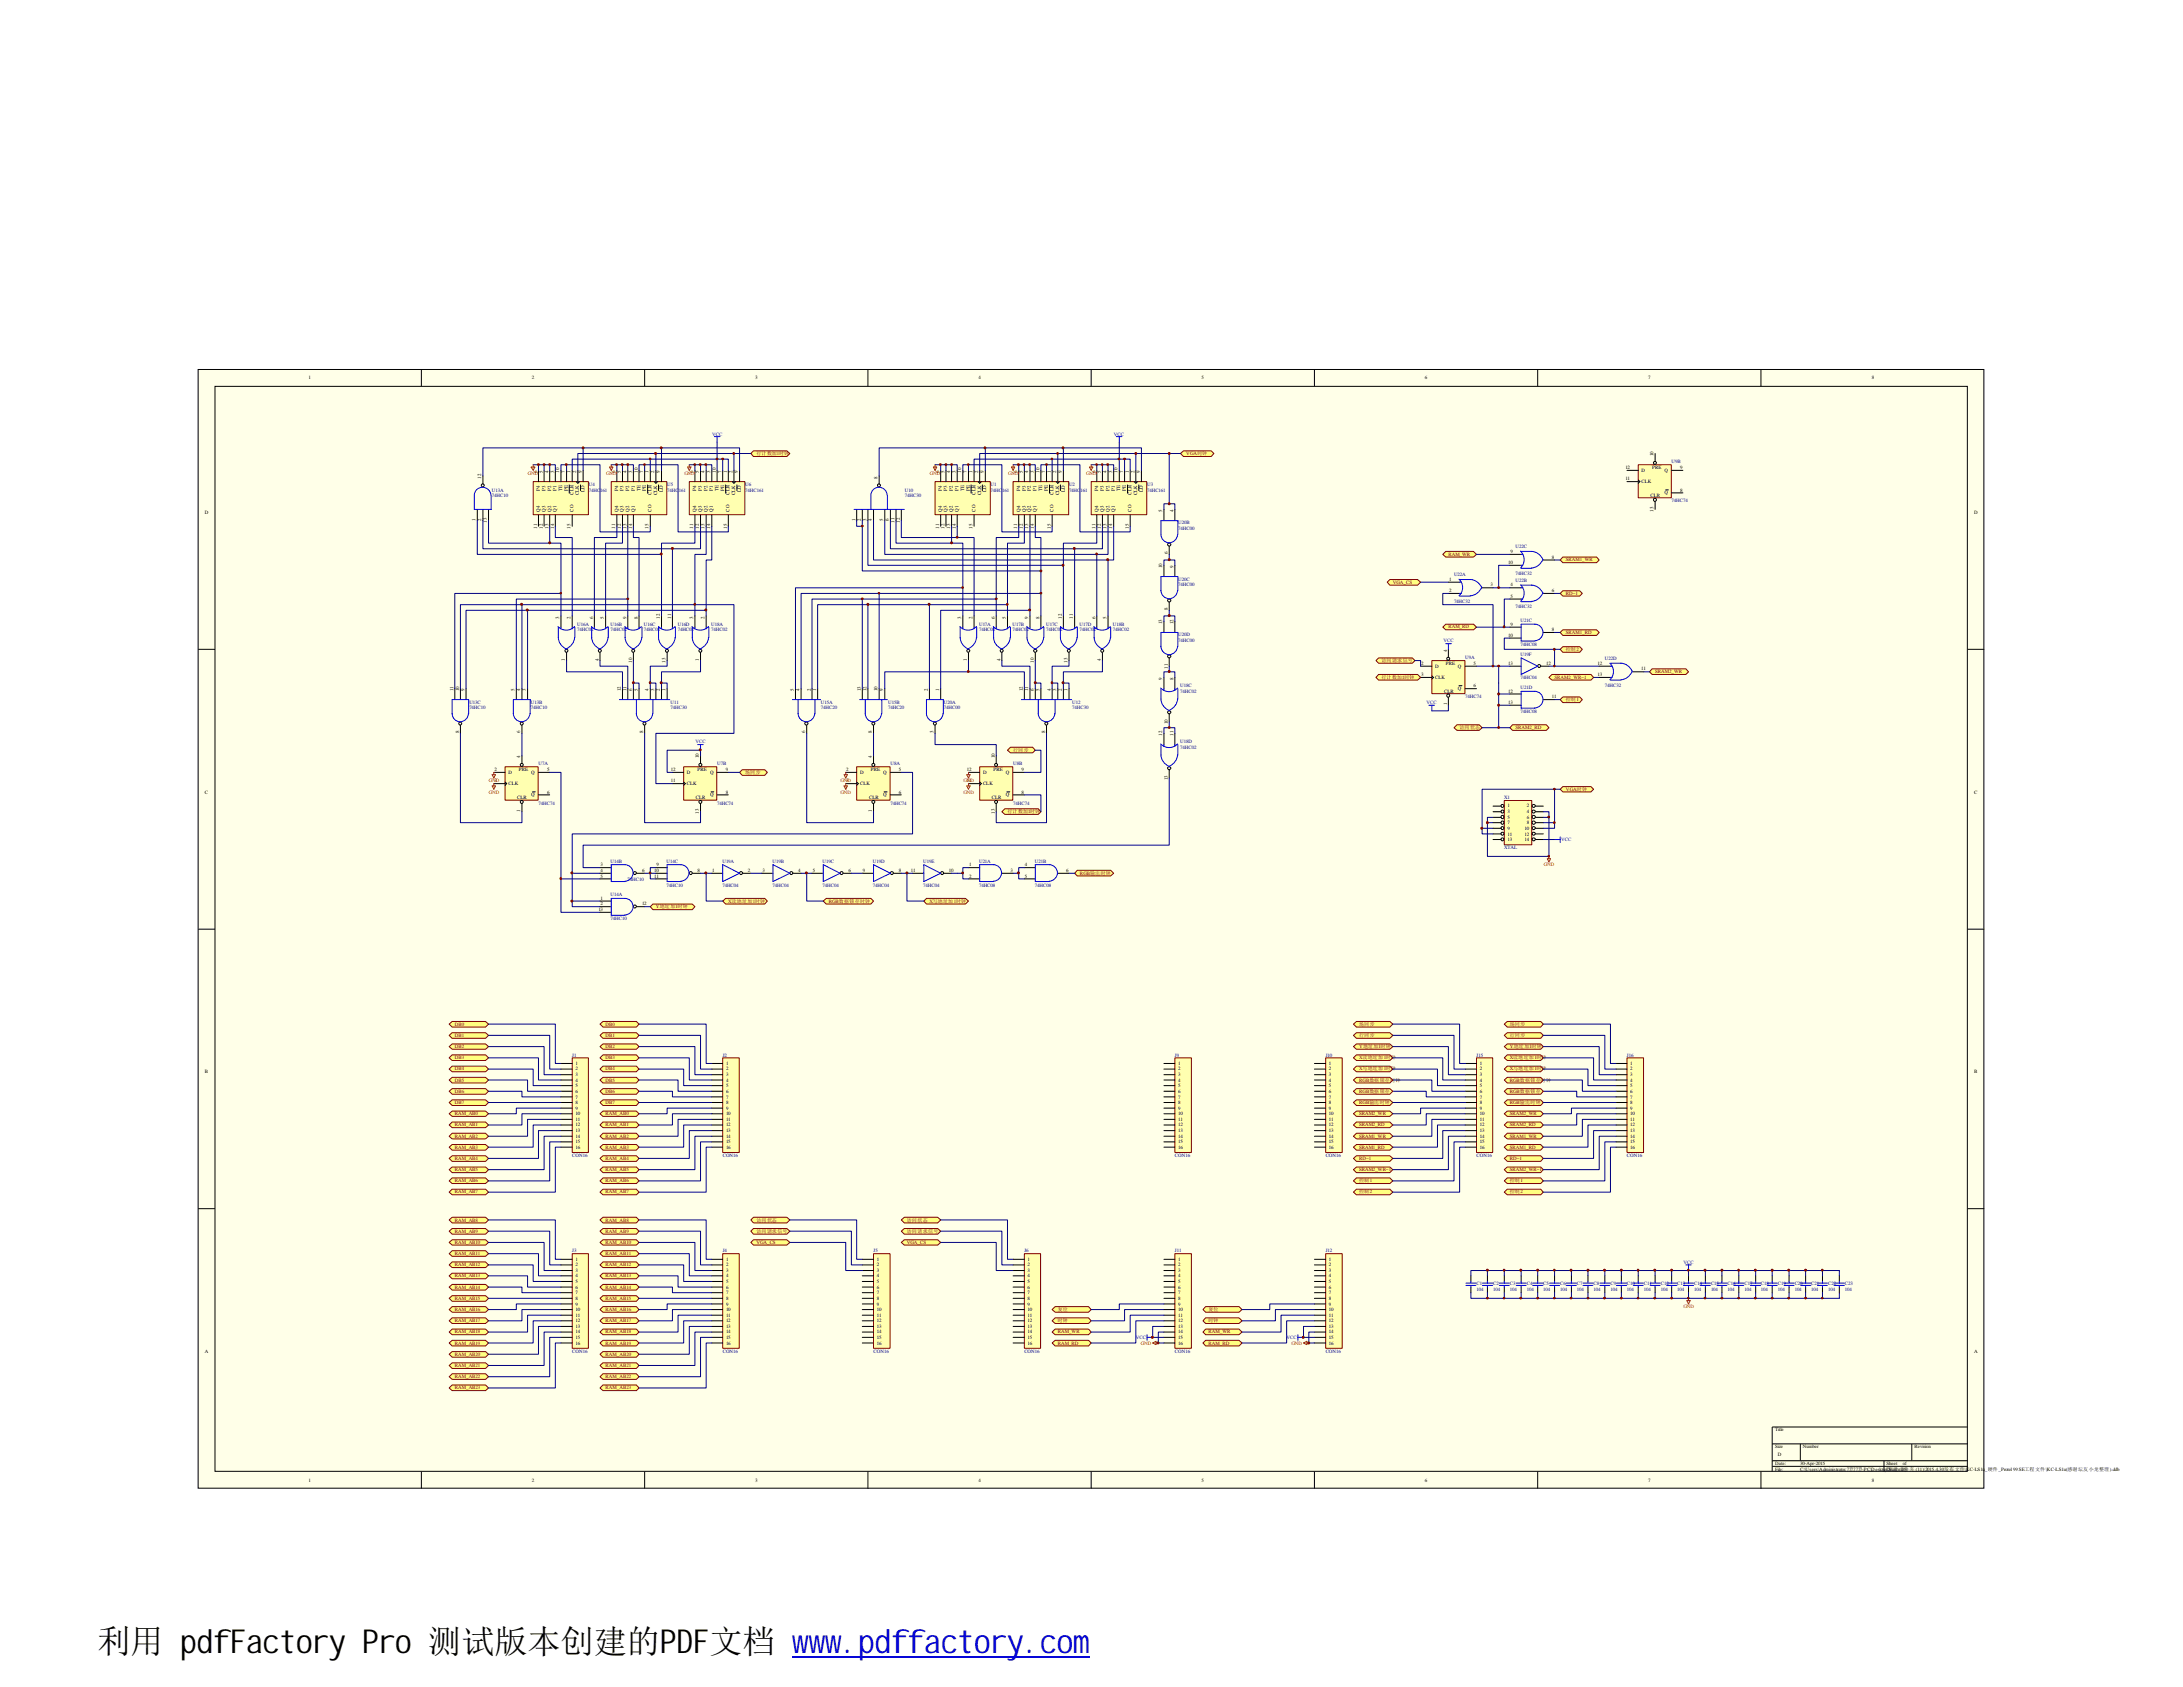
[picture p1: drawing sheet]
<svg xmlns="http://www.w3.org/2000/svg" width="279mm" height="216mm" viewBox="0 0 279 216" stroke-linecap="round" stroke-linejoin="round" font-family="sans-serif">
<defs><g id="words">
<text font-size="4.2" x="12.5" y="211.6">利用 pdfFactory Pro 测试版本创建的PDF文档 ww</text>
<text font-size="4.2" fill="#00f" x="103.5" y="211.6">w.pdffactory.com</text>
<g font-size=".6">
<text x="39.5" y="48.6">1</text>
<text x="68.1" y="48.6">2</text>
<text x="96.6" y="48.6">3</text>
<text x="125.2" y="48.6">4</text>
<text x="153.8" y="48.6">5</text>
<text x="182.4" y="48.6">6</text>
<text x="210.9" y="48.6">7</text>
<text x="239.6" y="48.6">8</text>
<text x="211.6" y="58.4" transform="rotate(-90 211.6 58.4)">10</text>
<text x="26.2" y="65.7">D</text>
<text x="61.6" y="61.3" transform="rotate(-90 61.6 61.3)">12</text>
<text x="68.7" y="60.5" transform="rotate(-90 68.7 60.5)">6</text>
<text x="69.1" y="65.5" transform="rotate(-90 69.1 65.5)">Q4</text>
<text x="69.1" y="62.8" transform="rotate(-90 69.1 62.8)">P4</text>
<text x="69.5" y="60.5" transform="rotate(-90 69.5 60.5)">5</text>
<text x="69.8" y="65.5" transform="rotate(-90 69.8 65.5)">Q3</text>
<text x="69.8" y="62.8" transform="rotate(-90 69.8 62.8)">P3</text>
<text x="70.2" y="60.5" transform="rotate(-90 70.2 60.5)">4</text>
<text x="70.5" y="65.5" transform="rotate(-90 70.5 65.5)">Q2</text>
<text x="70.5" y="62.8" transform="rotate(-90 70.5 62.8)">P2</text>
<text x="70.9" y="60.5" transform="rotate(-90 70.9 60.5)">3</text>
<text x="71.2" y="65.5" transform="rotate(-90 71.2 65.5)">Q1</text>
<text x="71.2" y="62.8" transform="rotate(-90 71.2 62.8)">P1</text>
<text x="71.6" y="60.5" transform="rotate(-90 71.6 60.5)">10</text>
<text x="72" y="62.9" transform="rotate(-90 72 62.9)">TE</text>
<text x="72.3" y="60.5" transform="rotate(-90 72.3 60.5)">7</text>
<text x="72.7" y="62.9" transform="rotate(-90 72.7 62.9)">PE</text>
<text x="73" y="60.5" transform="rotate(-90 73 60.5)">1</text>
<text x="73.4" y="65.5" transform="rotate(-90 73.4 65.5)">CO</text>
<text x="73.4" y="63.3" transform="rotate(-90 73.4 63.3)">CLR</text>
<text x="73.7" y="60.5" transform="rotate(-90 73.7 60.5)">2</text>
<text x="74.1" y="63.3" transform="rotate(-90 74.1 63.3)">CLK</text>
<text x="74.5" y="60.5" transform="rotate(-90 74.5 60.5)">9</text>
<text x="74.8" y="62.9" transform="rotate(-90 74.8 62.9)">LD</text>
<text x="78.7" y="60.5" transform="rotate(-90 78.7 60.5)">6</text>
<text x="79.1" y="65.5" transform="rotate(-90 79.1 65.5)">Q4</text>
<text x="79.1" y="62.8" transform="rotate(-90 79.1 62.8)">P4</text>
<text x="79.5" y="60.5" transform="rotate(-90 79.5 60.5)">5</text>
<text x="79.8" y="65.5" transform="rotate(-90 79.8 65.5)">Q3</text>
<text x="79.8" y="62.8" transform="rotate(-90 79.8 62.8)">P3</text>
<text x="80.2" y="60.5" transform="rotate(-90 80.2 60.5)">4</text>
<text x="80.5" y="65.5" transform="rotate(-90 80.5 65.5)">Q2</text>
<text x="80.5" y="62.8" transform="rotate(-90 80.5 62.8)">P2</text>
<text x="80.9" y="60.5" transform="rotate(-90 80.9 60.5)">3</text>
<text x="81.2" y="65.5" transform="rotate(-90 81.2 65.5)">Q1</text>
<text x="81.2" y="62.8" transform="rotate(-90 81.2 62.8)">P1</text>
<text x="81.6" y="60.5" transform="rotate(-90 81.6 60.5)">10</text>
<text x="82" y="62.9" transform="rotate(-90 82 62.9)">TE</text>
<text x="82.3" y="60.5" transform="rotate(-90 82.3 60.5)">7</text>
<text x="82.7" y="62.9" transform="rotate(-90 82.7 62.9)">PE</text>
<text x="83" y="60.5" transform="rotate(-90 83 60.5)">1</text>
<text x="83.4" y="65.5" transform="rotate(-90 83.4 65.5)">CO</text>
<text x="83.4" y="63.3" transform="rotate(-90 83.4 63.3)">CLR</text>
<text x="83.7" y="60.5" transform="rotate(-90 83.7 60.5)">2</text>
<text x="84.1" y="63.3" transform="rotate(-90 84.1 63.3)">CLK</text>
<text x="84.5" y="60.5" transform="rotate(-90 84.5 60.5)">9</text>
<text x="84.8" y="62.9" transform="rotate(-90 84.8 62.9)">LD</text>
<text x="88.7" y="60.5" transform="rotate(-90 88.7 60.5)">6</text>
<text x="89.1" y="65.5" transform="rotate(-90 89.1 65.5)">Q4</text>
<text x="89.1" y="62.8" transform="rotate(-90 89.1 62.8)">P4</text>
<text x="89.5" y="60.5" transform="rotate(-90 89.5 60.5)">5</text>
<text x="89.8" y="65.5" transform="rotate(-90 89.8 65.5)">Q3</text>
<text x="89.8" y="62.8" transform="rotate(-90 89.8 62.8)">P3</text>
<text x="90.2" y="60.5" transform="rotate(-90 90.2 60.5)">4</text>
<text x="90.6" y="65.5" transform="rotate(-90 90.6 65.5)">Q2</text>
<text x="90.6" y="62.8" transform="rotate(-90 90.6 62.8)">P2</text>
<text x="90.9" y="60.5" transform="rotate(-90 90.9 60.5)">3</text>
<text x="91.2" y="65.5" transform="rotate(-90 91.2 65.5)">Q1</text>
<text x="91.2" y="62.8" transform="rotate(-90 91.2 62.8)">P1</text>
<text x="91.6" y="60.5" transform="rotate(-90 91.6 60.5)">10</text>
<text x="91.9" y="62.9" transform="rotate(-90 91.9 62.9)">TE</text>
<text x="92.3" y="60.5" transform="rotate(-90 92.3 60.5)">7</text>
<text x="92.7" y="62.9" transform="rotate(-90 92.7 62.9)">PE</text>
<text x="93" y="60.5" transform="rotate(-90 93 60.5)">1</text>
<text x="93.4" y="65.5" transform="rotate(-90 93.4 65.5)">CO</text>
<text x="93.4" y="63.3" transform="rotate(-90 93.4 63.3)">CLR</text>
<text x="93.8" y="60.5" transform="rotate(-90 93.8 60.5)">2</text>
<text x="94.1" y="63.3" transform="rotate(-90 94.1 63.3)">CLK</text>
<text x="94.4" y="60.5" transform="rotate(-90 94.4 60.5)">9</text>
<text x="94.8" y="62.9" transform="rotate(-90 94.8 62.9)">LD</text>
<text x="112.3" y="61.3" transform="rotate(-90 112.3 61.3)">8</text>
<text x="120.2" y="60.5" transform="rotate(-90 120.2 60.5)">6</text>
<text x="120.5" y="65.5" transform="rotate(-90 120.5 65.5)">Q4</text>
<text x="120.5" y="62.8" transform="rotate(-90 120.5 62.8)">P4</text>
<text x="120.9" y="60.5" transform="rotate(-90 120.9 60.5)">5</text>
<text x="121.2" y="65.5" transform="rotate(-90 121.2 65.5)">Q3</text>
<text x="121.2" y="62.8" transform="rotate(-90 121.2 62.8)">P3</text>
<text x="121.6" y="60.5" transform="rotate(-90 121.6 60.5)">4</text>
<text x="122" y="65.5" transform="rotate(-90 122 65.5)">Q2</text>
<text x="122" y="62.8" transform="rotate(-90 122 62.8)">P2</text>
<text x="122.3" y="60.5" transform="rotate(-90 122.3 60.5)">3</text>
<text x="122.7" y="65.5" transform="rotate(-90 122.7 65.5)">Q1</text>
<text x="122.7" y="62.8" transform="rotate(-90 122.7 62.8)">P1</text>
<text x="123" y="60.5" transform="rotate(-90 123 60.5)">10</text>
<text x="123.4" y="62.9" transform="rotate(-90 123.4 62.9)">TE</text>
<text x="123.7" y="60.5" transform="rotate(-90 123.7 60.5)">7</text>
<text x="124.1" y="62.9" transform="rotate(-90 124.1 62.9)">PE</text>
<text x="124.5" y="60.5" transform="rotate(-90 124.5 60.5)">1</text>
<text x="124.8" y="65.5" transform="rotate(-90 124.8 65.5)">CO</text>
<text x="124.8" y="63.3" transform="rotate(-90 124.8 63.3)">CLR</text>
<text x="125.2" y="60.5" transform="rotate(-90 125.2 60.5)">2</text>
<text x="125.6" y="63.3" transform="rotate(-90 125.6 63.3)">CLK</text>
<text x="125.9" y="60.5" transform="rotate(-90 125.9 60.5)">9</text>
<text x="126.2" y="62.9" transform="rotate(-90 126.2 62.9)">LD</text>
<text x="130.2" y="60.5" transform="rotate(-90 130.2 60.5)">6</text>
<text x="130.6" y="65.5" transform="rotate(-90 130.6 65.5)">Q4</text>
<text x="130.6" y="62.8" transform="rotate(-90 130.6 62.8)">P4</text>
<text x="130.9" y="60.5" transform="rotate(-90 130.9 60.5)">5</text>
<text x="131.3" y="65.5" transform="rotate(-90 131.3 65.5)">Q3</text>
<text x="131.3" y="62.8" transform="rotate(-90 131.3 62.8)">P3</text>
<text x="131.6" y="60.5" transform="rotate(-90 131.6 60.5)">4</text>
<text x="132" y="65.5" transform="rotate(-90 132 65.5)">Q2</text>
<text x="132" y="62.8" transform="rotate(-90 132 62.8)">P2</text>
<text x="132.3" y="60.5" transform="rotate(-90 132.3 60.5)">3</text>
<text x="132.7" y="65.5" transform="rotate(-90 132.7 65.5)">Q1</text>
<text x="132.7" y="62.8" transform="rotate(-90 132.7 62.8)">P1</text>
<text x="133.1" y="60.5" transform="rotate(-90 133.1 60.5)">10</text>
<text x="133.4" y="62.9" transform="rotate(-90 133.4 62.9)">TE</text>
<text x="133.8" y="60.5" transform="rotate(-90 133.8 60.5)">7</text>
<text x="134.1" y="62.9" transform="rotate(-90 134.1 62.9)">PE</text>
<text x="134.5" y="60.5" transform="rotate(-90 134.5 60.5)">1</text>
<text x="134.8" y="65.5" transform="rotate(-90 134.8 65.5)">CO</text>
<text x="134.8" y="63.3" transform="rotate(-90 134.8 63.3)">CLR</text>
<text x="135.2" y="60.5" transform="rotate(-90 135.2 60.5)">2</text>
<text x="135.6" y="63.3" transform="rotate(-90 135.6 63.3)">CLK</text>
<text x="135.9" y="60.5" transform="rotate(-90 135.9 60.5)">9</text>
<text x="136.3" y="62.9" transform="rotate(-90 136.3 62.9)">LD</text>
<text x="140.2" y="60.5" transform="rotate(-90 140.2 60.5)">6</text>
<text x="140.5" y="65.5" transform="rotate(-90 140.5 65.5)">Q4</text>
<text x="140.5" y="62.8" transform="rotate(-90 140.5 62.8)">P4</text>
<text x="140.9" y="60.5" transform="rotate(-90 140.9 60.5)">5</text>
<text x="141.3" y="65.5" transform="rotate(-90 141.3 65.5)">Q3</text>
<text x="141.3" y="62.8" transform="rotate(-90 141.3 62.8)">P3</text>
<text x="141.6" y="60.5" transform="rotate(-90 141.6 60.5)">4</text>
<text x="142" y="65.5" transform="rotate(-90 142 65.5)">Q2</text>
<text x="142" y="62.8" transform="rotate(-90 142 62.8)">P2</text>
<text x="142.3" y="60.5" transform="rotate(-90 142.3 60.5)">3</text>
<text x="142.7" y="65.5" transform="rotate(-90 142.7 65.5)">Q1</text>
<text x="142.7" y="62.8" transform="rotate(-90 142.7 62.8)">P1</text>
<text x="143" y="60.5" transform="rotate(-90 143 60.5)">10</text>
<text x="143.4" y="62.9" transform="rotate(-90 143.4 62.9)">TE</text>
<text x="143.8" y="60.5" transform="rotate(-90 143.8 60.5)">7</text>
<text x="144.1" y="62.9" transform="rotate(-90 144.1 62.9)">PE</text>
<text x="144.5" y="60.5" transform="rotate(-90 144.5 60.5)">1</text>
<text x="144.8" y="65.5" transform="rotate(-90 144.8 65.5)">CO</text>
<text x="144.8" y="63.3" transform="rotate(-90 144.8 63.3)">CLR</text>
<text x="145.2" y="60.5" transform="rotate(-90 145.2 60.5)">2</text>
<text x="145.5" y="63.3" transform="rotate(-90 145.5 63.3)">CLK</text>
<text x="145.9" y="60.5" transform="rotate(-90 145.9 60.5)">9</text>
<text x="146.3" y="62.9" transform="rotate(-90 146.3 62.9)">LD</text>
<text x="148.8" y="65.6" transform="rotate(-90 148.8 65.6)">5</text>
<text x="150.2" y="65.6" transform="rotate(-90 150.2 65.6)">4</text>
<text x="208" y="60">12</text>
<text x="208" y="61.5">11</text>
<text x="210.1" y="60.4">D</text>
<text x="210.1" y="61.8">CLK</text>
<text x="211.2" y="63.6">CLR</text>
<text x="211.5" y="60">PRE</text>
<text x="211.6" y="65.5" transform="rotate(-90 211.6 65.5)">13</text>
<text x="213" y="60.4">Q</text>
<text x="213" y="63.2">Q</text>
<text x="215.1" y="60">9</text>
<text x="215.1" y="62.9">8</text>
<text x="252.7" y="65.7">D</text>
<text x="60.9" y="66.6" transform="rotate(-90 60.9 66.6)">1</text>
<text x="61.6" y="66.6" transform="rotate(-90 61.6 66.6)">2</text>
<text x="62.3" y="66.9" transform="rotate(-90 62.3 66.9)">13</text>
<text x="68.7" y="67.6" transform="rotate(-90 68.7 67.6)">11</text>
<text x="69.5" y="67.6" transform="rotate(-90 69.5 67.6)">12</text>
<text x="70.2" y="67.6" transform="rotate(-90 70.2 67.6)">13</text>
<text x="70.9" y="67.6" transform="rotate(-90 70.9 67.6)">14</text>
<text x="73" y="67.6" transform="rotate(-90 73 67.6)">15</text>
<text x="78.7" y="67.6" transform="rotate(-90 78.7 67.6)">11</text>
<text x="79.5" y="67.6" transform="rotate(-90 79.5 67.6)">12</text>
<text x="80.2" y="67.6" transform="rotate(-90 80.2 67.6)">13</text>
<text x="80.9" y="67.6" transform="rotate(-90 80.9 67.6)">14</text>
<text x="83" y="67.6" transform="rotate(-90 83 67.6)">15</text>
<text x="88.7" y="67.6" transform="rotate(-90 88.7 67.6)">11</text>
<text x="89.5" y="67.6" transform="rotate(-90 89.5 67.6)">12</text>
<text x="90.2" y="67.6" transform="rotate(-90 90.2 67.6)">13</text>
<text x="90.9" y="67.6" transform="rotate(-90 90.9 67.6)">14</text>
<text x="93" y="67.6" transform="rotate(-90 93 67.6)">15</text>
<text x="109.5" y="66.6" transform="rotate(-90 109.5 66.6)">1</text>
<text x="110.2" y="66.6" transform="rotate(-90 110.2 66.6)">2</text>
<text x="110.9" y="66.6" transform="rotate(-90 110.9 66.6)">3</text>
<text x="111.6" y="66.6" transform="rotate(-90 111.6 66.6)">4</text>
<text x="113" y="66.6" transform="rotate(-90 113 66.6)">5</text>
<text x="113.7" y="66.6" transform="rotate(-90 113.7 66.6)">6</text>
<text x="114.5" y="66.9" transform="rotate(-90 114.5 66.9)">11</text>
<text x="115.2" y="66.9" transform="rotate(-90 115.2 66.9)">12</text>
<text x="120.2" y="67.6" transform="rotate(-90 120.2 67.6)">11</text>
<text x="120.9" y="67.6" transform="rotate(-90 120.9 67.6)">12</text>
<text x="121.6" y="67.6" transform="rotate(-90 121.6 67.6)">13</text>
<text x="122.3" y="67.6" transform="rotate(-90 122.3 67.6)">14</text>
<text x="124.5" y="67.6" transform="rotate(-90 124.5 67.6)">15</text>
<text x="130.2" y="67.6" transform="rotate(-90 130.2 67.6)">11</text>
<text x="130.9" y="67.6" transform="rotate(-90 130.9 67.6)">12</text>
<text x="131.6" y="67.6" transform="rotate(-90 131.6 67.6)">13</text>
<text x="132.3" y="67.6" transform="rotate(-90 132.3 67.6)">14</text>
<text x="134.5" y="67.6" transform="rotate(-90 134.5 67.6)">15</text>
<text x="140.2" y="67.6" transform="rotate(-90 140.2 67.6)">11</text>
<text x="140.9" y="67.6" transform="rotate(-90 140.9 67.6)">12</text>
<text x="141.6" y="67.6" transform="rotate(-90 141.6 67.6)">13</text>
<text x="142.3" y="67.6" transform="rotate(-90 142.3 67.6)">14</text>
<text x="144.5" y="67.6" transform="rotate(-90 144.5 67.6)">15</text>
<text x="149.5" y="71" transform="rotate(-90 149.5 71)">6</text>
<text x="193.3" y="70.8">9</text>
<text x="198.6" y="71.5">8</text>
<text x="148.8" y="72.7" transform="rotate(-90 148.8 72.7)">10</text>
<text x="150.2" y="72.7" transform="rotate(-90 150.2 72.7)">9</text>
<text x="185.5" y="74.3">1</text>
<text x="185.5" y="75.8">2</text>
<text x="190.8" y="75.1">3</text>
<text x="193" y="72.2">10</text>
<text x="193.3" y="75.1">4</text>
<text x="193.3" y="76.5">5</text>
<text x="198.6" y="75.8">6</text>
<text x="71.6" y="79.2" transform="rotate(-90 71.6 79.2)">3</text>
<text x="73" y="79.2" transform="rotate(-90 73 79.2)">2</text>
<text x="75.9" y="79.2" transform="rotate(-90 75.9 79.2)">6</text>
<text x="77.3" y="79.2" transform="rotate(-90 77.3 79.2)">5</text>
<text x="80.2" y="79.2" transform="rotate(-90 80.2 79.2)">9</text>
<text x="81.6" y="79.2" transform="rotate(-90 81.6 79.2)">8</text>
<text x="84.5" y="79.2" transform="rotate(-90 84.5 79.2)">12</text>
<text x="85.9" y="79.2" transform="rotate(-90 85.9 79.2)">11</text>
<text x="88.7" y="79.2" transform="rotate(-90 88.7 79.2)">3</text>
<text x="90.2" y="79.2" transform="rotate(-90 90.2 79.2)">2</text>
<text x="123" y="79.2" transform="rotate(-90 123 79.2)">3</text>
<text x="124.5" y="79.2" transform="rotate(-90 124.5 79.2)">2</text>
<text x="127.3" y="79.2" transform="rotate(-90 127.3 79.2)">6</text>
<text x="128.7" y="79.2" transform="rotate(-90 128.7 79.2)">5</text>
<text x="131.6" y="79.2" transform="rotate(-90 131.6 79.2)">9</text>
<text x="133.1" y="79.2" transform="rotate(-90 133.1 79.2)">8</text>
<text x="135.9" y="79.2" transform="rotate(-90 135.9 79.2)">12</text>
<text x="137.3" y="79.2" transform="rotate(-90 137.3 79.2)">11</text>
<text x="140.2" y="79.2" transform="rotate(-90 140.2 79.2)">6</text>
<text x="141.6" y="79.2" transform="rotate(-90 141.6 79.2)">5</text>
<text x="148.8" y="79.9" transform="rotate(-90 148.8 79.9)">13</text>
<text x="149.5" y="78.1" transform="rotate(-90 149.5 78.1)">8</text>
<text x="150.2" y="79.9" transform="rotate(-90 150.2 79.9)">12</text>
<text x="185.2" y="83.5" transform="rotate(-90 185.2 83.5)">4</text>
<text x="193" y="81.5">10</text>
<text x="193.3" y="80.1">9</text>
<text x="198.6" y="80.8">8</text>
<text x="58" y="88.5" transform="rotate(-90 58 88.5)">11</text>
<text x="58.8" y="88.5" transform="rotate(-90 58.8 88.5)">10</text>
<text x="59.4" y="88.5" transform="rotate(-90 59.4 88.5)">9</text>
<text x="65.9" y="88.5" transform="rotate(-90 65.9 88.5)">5</text>
<text x="66.6" y="88.5" transform="rotate(-90 66.6 88.5)">4</text>
<text x="67.3" y="88.5" transform="rotate(-90 67.3 88.5)">3</text>
<text x="72.3" y="84.5" transform="rotate(-90 72.3 84.5)">1</text>
<text x="76.6" y="84.5" transform="rotate(-90 76.6 84.5)">4</text>
<text x="79.5" y="88.5" transform="rotate(-90 79.5 88.5)">12</text>
<text x="80.2" y="88.5" transform="rotate(-90 80.2 88.5)">11</text>
<text x="80.9" y="88.5" transform="rotate(-90 80.9 88.5)">6</text>
<text x="80.9" y="84.8" transform="rotate(-90 80.9 84.8)">10</text>
<text x="81.6" y="88.5" transform="rotate(-90 81.6 88.5)">5</text>
<text x="83" y="88.5" transform="rotate(-90 83 88.5)">4</text>
<text x="83.7" y="88.5" transform="rotate(-90 83.7 88.5)">3</text>
<text x="84.5" y="88.5" transform="rotate(-90 84.5 88.5)">2</text>
<text x="85.2" y="88.5" transform="rotate(-90 85.2 88.5)">1</text>
<text x="85.2" y="84.8" transform="rotate(-90 85.2 84.8)">13</text>
<text x="89.5" y="84.5" transform="rotate(-90 89.5 84.5)">1</text>
<text x="101.6" y="88.5" transform="rotate(-90 101.6 88.5)">5</text>
<text x="102.3" y="88.5" transform="rotate(-90 102.3 88.5)">4</text>
<text x="103.8" y="88.5" transform="rotate(-90 103.8 88.5)">2</text>
<text x="104.5" y="88.5" transform="rotate(-90 104.5 88.5)">1</text>
<text x="110.2" y="88.5" transform="rotate(-90 110.2 88.5)">13</text>
<text x="110.9" y="88.5" transform="rotate(-90 110.9 88.5)">12</text>
<text x="112.3" y="88.5" transform="rotate(-90 112.3 88.5)">10</text>
<text x="113" y="88.5" transform="rotate(-90 113 88.5)">9</text>
<text x="118.7" y="88.5" transform="rotate(-90 118.7 88.5)">2</text>
<text x="120.2" y="88.5" transform="rotate(-90 120.2 88.5)">1</text>
<text x="123.7" y="84.5" transform="rotate(-90 123.7 84.5)">1</text>
<text x="128.1" y="84.5" transform="rotate(-90 128.1 84.5)">4</text>
<text x="130.9" y="88.5" transform="rotate(-90 130.9 88.5)">12</text>
<text x="131.6" y="88.5" transform="rotate(-90 131.6 88.5)">11</text>
<text x="132.3" y="88.5" transform="rotate(-90 132.3 88.5)">6</text>
<text x="132.3" y="84.8" transform="rotate(-90 132.3 84.8)">10</text>
<text x="133.1" y="88.5" transform="rotate(-90 133.1 88.5)">5</text>
<text x="134.5" y="88.5" transform="rotate(-90 134.5 88.5)">4</text>
<text x="135.2" y="88.5" transform="rotate(-90 135.2 88.5)">3</text>
<text x="135.9" y="88.5" transform="rotate(-90 135.9 88.5)">2</text>
<text x="136.6" y="88.5" transform="rotate(-90 136.6 88.5)">1</text>
<text x="136.6" y="84.8" transform="rotate(-90 136.6 84.8)">13</text>
<text x="140.9" y="84.5" transform="rotate(-90 140.9 84.5)">4</text>
<text x="148.8" y="87" transform="rotate(-90 148.8 87)">9</text>
<text x="149.5" y="85.6" transform="rotate(-90 149.5 85.6)">11</text>
<text x="150.2" y="87" transform="rotate(-90 150.2 87)">8</text>
<text x="181.9" y="85.1">2</text>
<text x="181.9" y="86.5">3</text>
<text x="183.7" y="85.4">D</text>
<text x="183.7" y="86.9">CLK</text>
<text x="184.8" y="88.7">CLR</text>
<text x="185" y="85.1">PRE</text>
<text x="186.6" y="85.4">Q</text>
<text x="186.6" y="88.3">Q</text>
<text x="188.6" y="85.1">5</text>
<text x="188.6" y="88">6</text>
<text x="193" y="88.7">12</text>
<text x="193" y="85.1">13</text>
<text x="197.9" y="85.1">12</text>
<text x="198.6" y="89.4">11</text>
<text x="204.5" y="85.1">12</text>
<text x="204.5" y="86.5">13</text>
<text x="210.1" y="85.8">11</text>
<text x="58.8" y="93.9" transform="rotate(-90 58.8 93.9)">8</text>
<text x="66.6" y="93.9" transform="rotate(-90 66.6 93.9)">6</text>
<text x="82.3" y="93.9" transform="rotate(-90 82.3 93.9)">8</text>
<text x="103" y="93.9" transform="rotate(-90 103 93.9)">6</text>
<text x="111.6" y="93.9" transform="rotate(-90 111.6 93.9)">8</text>
<text x="119.5" y="93.9" transform="rotate(-90 119.5 93.9)">3</text>
<text x="133.8" y="93.9" transform="rotate(-90 133.8 93.9)">8</text>
<text x="148.8" y="94.2" transform="rotate(-90 148.8 94.2)">12</text>
<text x="149.5" y="92.7" transform="rotate(-90 149.5 92.7)">10</text>
<text x="150.2" y="94.2" transform="rotate(-90 150.2 94.2)">11</text>
<text x="185.2" y="90.3" transform="rotate(-90 185.2 90.3)">1</text>
<text x="193" y="90.1">13</text>
<text x="26.2" y="101.6">C</text>
<text x="63.3" y="98.7">2</text>
<text x="63.3" y="100.1">3</text>
<text x="65.1" y="99.1">D</text>
<text x="65.1" y="100.5">CLK</text>
<text x="66.4" y="98.7">PRE</text>
<text x="66.6" y="97.1" transform="rotate(-90 66.6 97.1)">4</text>
<text x="68" y="99.1">Q</text>
<text x="68" y="101.9">Q</text>
<text x="70" y="98.7">5</text>
<text x="70" y="101.6">6</text>
<text x="85.9" y="98.7">12</text>
<text x="85.9" y="100.1">11</text>
<text x="87.9" y="99.1">D</text>
<text x="87.9" y="100.5">CLK</text>
<text x="89.3" y="98.7">PRE</text>
<text x="89.5" y="97.1" transform="rotate(-90 89.5 97.1)">10</text>
<text x="90.9" y="99.1">Q</text>
<text x="90.9" y="101.9">Q</text>
<text x="92.9" y="98.7">9</text>
<text x="92.9" y="101.6">8</text>
<text x="108.3" y="98.7">2</text>
<text x="108.3" y="100.1">3</text>
<text x="110.1" y="99.1">D</text>
<text x="110.1" y="100.5">CLK</text>
<text x="111.5" y="98.7">PRE</text>
<text x="111.6" y="97.1" transform="rotate(-90 111.6 97.1)">4</text>
<text x="113" y="99.1">Q</text>
<text x="113" y="101.9">Q</text>
<text x="115" y="98.7">5</text>
<text x="115" y="101.6">6</text>
<text x="123.7" y="98.7">12</text>
<text x="125.8" y="99.1">D</text>
<text x="125.8" y="100.5">CLK</text>
<text x="127.2" y="98.7">PRE</text>
<text x="127.3" y="97.1" transform="rotate(-90 127.3 97.1)">10</text>
<text x="128.7" y="99.1">Q</text>
<text x="128.7" y="101.9">Q</text>
<text x="130.7" y="98.7">9</text>
<text x="130.7" y="101.6">8</text>
<text x="149.5" y="99.9" transform="rotate(-90 149.5 99.9)">13</text>
<text x="252.7" y="101.6">C</text>
<text x="66.2" y="102.3">CLR</text>
<text x="66.6" y="103.9" transform="rotate(-90 66.6 103.9)">1</text>
<text x="89.1" y="102.3">CLR</text>
<text x="89.5" y="104.1" transform="rotate(-90 89.5 104.1)">13</text>
<text x="111.3" y="102.3">CLR</text>
<text x="111.6" y="103.9" transform="rotate(-90 111.6 103.9)">1</text>
<text x="127" y="102.3">CLR</text>
<text x="127.3" y="104.1" transform="rotate(-90 127.3 104.1)">13</text>
<text x="193" y="103.3">1</text>
<text x="193" y="104.1">3</text>
<text x="193" y="104.8">5</text>
<text x="193" y="105.5">7</text>
<text x="193" y="106.2">9</text>
<text x="193" y="106.9">11</text>
<text x="193" y="107.7">13</text>
<text x="195.1" y="106.2">10</text>
<text x="195.1" y="106.9">12</text>
<text x="195.1" y="107.7">14</text>
<text x="195.4" y="103.3">2</text>
<text x="195.4" y="104.1">4</text>
<text x="195.4" y="104.8">6</text>
<text x="195.4" y="105.5">8</text>
<text x="76.9" y="110.9">3</text>
<text x="76.9" y="111.6">4</text>
<text x="76.9" y="112.3">5</text>
<text x="82.2" y="111.6">6</text>
<text x="83.7" y="111.6">10</text>
<text x="83.7" y="112.3">11</text>
<text x="84" y="110.9">9</text>
<text x="89.3" y="111.6">8</text>
<text x="91.1" y="111.6">1</text>
<text x="95.7" y="111.6">2</text>
<text x="97.6" y="111.6">3</text>
<text x="102.2" y="111.6">4</text>
<text x="104" y="111.6">5</text>
<text x="108.6" y="111.6">6</text>
<text x="110.4" y="111.6">9</text>
<text x="115" y="111.6">8</text>
<text x="116.6" y="111.6">11</text>
<text x="121.5" y="111.6">10</text>
<text x="124" y="110.9">1</text>
<text x="124" y="112.3">2</text>
<text x="129.3" y="111.6">3</text>
<text x="131.1" y="110.9">4</text>
<text x="131.1" y="112.3">5</text>
<text x="136.4" y="111.6">6</text>
<text x="76.6" y="116.6">13</text>
<text x="76.9" y="115.1">1</text>
<text x="76.9" y="115.9">2</text>
<text x="82.2" y="115.9">12</text>
<text x="26.2" y="137.4">B</text>
<text x="73.7" y="136.3">1</text>
<text x="73.7" y="137">2</text>
<text x="73.7" y="137.7">3</text>
<text x="92.9" y="136.3">1</text>
<text x="92.9" y="137">2</text>
<text x="92.9" y="137.7">3</text>
<text x="150.8" y="136.3">1</text>
<text x="150.8" y="137">2</text>
<text x="150.8" y="137.7">3</text>
<text x="170.1" y="136.3">1</text>
<text x="170.1" y="137">2</text>
<text x="170.1" y="137.7">3</text>
<text x="189.4" y="136.3">1</text>
<text x="189.4" y="137">2</text>
<text x="189.4" y="137.7">3</text>
<text x="208.7" y="136.3">1</text>
<text x="208.7" y="137">2</text>
<text x="208.7" y="137.7">3</text>
<text x="252.7" y="137.4">B</text>
<text x="73.7" y="138.4">4</text>
<text x="73.7" y="139.1">5</text>
<text x="73.7" y="139.9">6</text>
<text x="73.7" y="140.6">7</text>
<text x="73.7" y="141.3">8</text>
<text x="73.7" y="142">9</text>
<text x="73.7" y="142.7">10</text>
<text x="73.7" y="143.4">11</text>
<text x="92.9" y="138.4">4</text>
<text x="92.9" y="139.1">5</text>
<text x="92.9" y="139.9">6</text>
<text x="92.9" y="140.6">7</text>
<text x="92.9" y="141.3">8</text>
<text x="92.9" y="142">9</text>
<text x="92.9" y="142.7">10</text>
<text x="92.9" y="143.4">11</text>
<text x="150.8" y="138.4">4</text>
<text x="150.8" y="139.1">5</text>
<text x="150.8" y="139.9">6</text>
<text x="150.8" y="140.6">7</text>
<text x="150.8" y="141.3">8</text>
<text x="150.8" y="142">9</text>
<text x="150.8" y="142.7">10</text>
<text x="150.8" y="143.4">11</text>
<text x="170.1" y="138.4">4</text>
<text x="170.1" y="139.1">5</text>
<text x="170.1" y="139.9">6</text>
<text x="170.1" y="140.6">7</text>
<text x="170.1" y="141.3">8</text>
<text x="170.1" y="142">9</text>
<text x="170.1" y="142.7">10</text>
<text x="170.1" y="143.4">11</text>
<text x="189.4" y="138.4">4</text>
<text x="189.4" y="139.1">5</text>
<text x="189.4" y="139.9">6</text>
<text x="189.4" y="140.6">7</text>
<text x="189.4" y="141.3">8</text>
<text x="189.4" y="142">9</text>
<text x="189.4" y="142.7">10</text>
<text x="189.4" y="143.4">11</text>
<text x="208.7" y="138.4">4</text>
<text x="208.7" y="139.1">5</text>
<text x="208.7" y="139.9">6</text>
<text x="208.7" y="140.6">7</text>
<text x="208.7" y="141.3">8</text>
<text x="208.7" y="142">9</text>
<text x="208.7" y="142.7">10</text>
<text x="208.7" y="143.4">11</text>
<text x="73.7" y="144.1">12</text>
<text x="73.7" y="144.9">13</text>
<text x="73.7" y="145.6">14</text>
<text x="73.7" y="146.3">15</text>
<text x="73.7" y="147">16</text>
<text x="92.9" y="144.1">12</text>
<text x="92.9" y="144.9">13</text>
<text x="92.9" y="145.6">14</text>
<text x="92.9" y="146.3">15</text>
<text x="92.9" y="147">16</text>
<text x="150.8" y="144.1">12</text>
<text x="150.8" y="144.9">13</text>
<text x="150.8" y="145.6">14</text>
<text x="150.8" y="146.3">15</text>
<text x="150.8" y="147">16</text>
<text x="170.1" y="144.1">12</text>
<text x="170.1" y="144.9">13</text>
<text x="170.1" y="145.6">14</text>
<text x="170.1" y="146.3">15</text>
<text x="170.1" y="147">16</text>
<text x="189.4" y="144.1">12</text>
<text x="189.4" y="144.9">13</text>
<text x="189.4" y="145.6">14</text>
<text x="189.4" y="146.3">15</text>
<text x="189.4" y="147">16</text>
<text x="208.7" y="144.1">12</text>
<text x="208.7" y="144.9">13</text>
<text x="208.7" y="145.6">14</text>
<text x="208.7" y="146.3">15</text>
<text x="208.7" y="147">16</text>
<text x="73.7" y="161.3">1</text>
<text x="92.9" y="161.3">1</text>
<text x="112.2" y="161.3">1</text>
<text x="131.5" y="161.3">1</text>
<text x="150.8" y="161.3">1</text>
<text x="170.1" y="161.3">1</text>
<text x="73.7" y="162.1">2</text>
<text x="73.7" y="162.8">3</text>
<text x="73.7" y="163.5">4</text>
<text x="73.7" y="164.2">5</text>
<text x="73.7" y="164.9">6</text>
<text x="73.7" y="165.7">7</text>
<text x="73.7" y="166.4">8</text>
<text x="73.7" y="167.1">9</text>
<text x="73.7" y="167.8">10</text>
<text x="92.9" y="162.1">2</text>
<text x="92.9" y="162.8">3</text>
<text x="92.9" y="163.5">4</text>
<text x="92.9" y="164.2">5</text>
<text x="92.9" y="164.9">6</text>
<text x="92.9" y="165.7">7</text>
<text x="92.9" y="166.4">8</text>
<text x="92.9" y="167.1">9</text>
<text x="92.9" y="167.8">10</text>
<text x="112.2" y="162.1">2</text>
<text x="112.2" y="162.8">3</text>
<text x="112.2" y="163.5">4</text>
<text x="112.2" y="164.2">5</text>
<text x="112.2" y="164.9">6</text>
<text x="112.2" y="165.7">7</text>
<text x="112.2" y="166.4">8</text>
<text x="112.2" y="167.1">9</text>
<text x="112.2" y="167.8">10</text>
<text x="131.5" y="162.1">2</text>
<text x="131.5" y="162.8">3</text>
<text x="131.5" y="163.5">4</text>
<text x="131.5" y="164.2">5</text>
<text x="131.5" y="164.9">6</text>
<text x="131.5" y="165.7">7</text>
<text x="131.5" y="166.4">8</text>
<text x="131.5" y="167.1">9</text>
<text x="131.5" y="167.8">10</text>
<text x="150.8" y="162.1">2</text>
<text x="150.8" y="162.8">3</text>
<text x="150.8" y="163.5">4</text>
<text x="150.8" y="164.2">5</text>
<text x="150.8" y="164.9">6</text>
<text x="150.8" y="165.7">7</text>
<text x="150.8" y="166.4">8</text>
<text x="150.8" y="167.1">9</text>
<text x="150.8" y="167.8">10</text>
<text x="170.1" y="162.1">2</text>
<text x="170.1" y="162.8">3</text>
<text x="170.1" y="163.5">4</text>
<text x="170.1" y="164.2">5</text>
<text x="170.1" y="164.9">6</text>
<text x="170.1" y="165.7">7</text>
<text x="170.1" y="166.4">8</text>
<text x="170.1" y="167.1">9</text>
<text x="170.1" y="167.8">10</text>
<text x="26.2" y="173.1">A</text>
<text x="73.7" y="168.5">11</text>
<text x="73.7" y="169.2">12</text>
<text x="73.7" y="169.9">13</text>
<text x="73.7" y="170.6">14</text>
<text x="73.7" y="171.4">15</text>
<text x="73.7" y="172.1">16</text>
<text x="92.9" y="168.5">11</text>
<text x="92.9" y="169.2">12</text>
<text x="92.9" y="169.9">13</text>
<text x="92.9" y="170.6">14</text>
<text x="92.9" y="171.4">15</text>
<text x="92.9" y="172.1">16</text>
<text x="112.2" y="168.5">11</text>
<text x="112.2" y="169.2">12</text>
<text x="112.2" y="169.9">13</text>
<text x="112.2" y="170.6">14</text>
<text x="112.2" y="171.4">15</text>
<text x="112.2" y="172.1">16</text>
<text x="131.5" y="168.5">11</text>
<text x="131.5" y="169.2">12</text>
<text x="131.5" y="169.9">13</text>
<text x="131.5" y="170.6">14</text>
<text x="131.5" y="171.4">15</text>
<text x="131.5" y="172.1">16</text>
<text x="150.8" y="168.5">11</text>
<text x="150.8" y="169.2">12</text>
<text x="150.8" y="169.9">13</text>
<text x="150.8" y="170.6">14</text>
<text x="150.8" y="171.4">15</text>
<text x="150.8" y="172.1">16</text>
<text x="170.1" y="168.5">11</text>
<text x="170.1" y="169.2">12</text>
<text x="170.1" y="169.9">13</text>
<text x="170.1" y="170.6">14</text>
<text x="170.1" y="171.4">15</text>
<text x="170.1" y="172.1">16</text>
<text x="252.7" y="173.1">A</text>
<text x="227.2" y="183.2">Title</text>
<text x="227.2" y="185.3">Size</text>
<text x="230.8" y="185.3">Number</text>
<text x="245" y="185.3">Revision</text>
<text x="39.5" y="189.6">1</text>
<text x="68.1" y="189.6">2</text>
<text x="96.6" y="189.6">3</text>
<text x="125.2" y="189.6">4</text>
<text x="153.8" y="189.6">5</text>
<text x="182.4" y="189.6">6</text>
<text x="210.9" y="189.6">7</text>
<text x="227.2" y="187.5">Date:</text>
<text x="227.2" y="188.2">File:</text>
<text x="227.5" y="186.4">D</text>
<text x="230.4" y="187.5">30-Apr-2015</text>
<text x="230.4" y="188.2">C:\Users\Administrator.7777777-PC\Desktop\D新建文件夹 (11)\2015.4.30发布文件\KC-LS1u_硬件_Protel 99SE工程文件\KC-LS1u(感谢坛友小龙整理).ddb</text>
<text x="239.6" y="189.6">8</text>
<text x="241.5" y="187.5">Sheet</text>
<text x="241.9" y="188.2">rawn By:</text>
<text x="243.5" y="187.5">of</text>
</g>
<g font-size=".6" fill="#00f">
<text x="91.1" y="55.8">VCC</text>
<text x="142.6" y="55.8">VCC</text>
<text x="184.7" y="82.2">VCC</text>
<text x="89" y="95.1">VCC</text>
<text x="182.6" y="90.1">VCC</text>
<text x="199.8" y="107.7">VCC</text>
<text x="215.5" y="161.7">VCC</text>
<text x="145.4" y="171.4">VCC</text>
<text x="164.7" y="171.4">VCC</text>
</g>
<g font-size=".6" fill="#800000">
<text x="96.8" y="58.3">行计数加1时钟</text>
<text x="151.8" y="58.3">VGA时钟</text>
<text x="185.4" y="71.1">RAM_WR</text>
<text x="200.4" y="71.8">SRAM1_WR</text>
<text x="178.3" y="74.7">VGA_CS</text>
<text x="200.4" y="76.2">RD~1</text>
<text x="185.4" y="80.4">RAM_RD</text>
<text x="200.4" y="83.3">控制2</text>
<text x="200.4" y="81.2">SRAM1_RD</text>
<text x="176.8" y="86.9">行计数加1时钟</text>
<text x="176.8" y="84.8">访问请求信号</text>
<text x="199" y="86.9">SRAM2_WR~1</text>
<text x="200.4" y="89.7">控制1</text>
<text x="211.8" y="86.1">SRAM2_WR</text>
<text x="186.8" y="93.3">访问状态</text>
<text x="194" y="93.3">SRAM2_RD</text>
<text x="95.4" y="99.1">场同步</text>
<text x="129.7" y="96.2">行同步</text>
<text x="200.4" y="101.2">VGA时钟</text>
<text x="128.9" y="104.1">行计数加1时钟</text>
<text x="138.2" y="111.9">RGB输出时钟</text>
<text x="83.9" y="116.2">Y地址加1时钟</text>
<text x="93.2" y="115.5">X读地址加1时钟</text>
<text x="106.1" y="115.5">RGB数据锁存时钟</text>
<text x="119" y="115.5">X写地址加1时钟</text>
<text x="58.2" y="131.3">DB0</text>
<text x="77.5" y="131.3">DB0</text>
<text x="173.9" y="131.3">场同步</text>
<text x="193.3" y="131.3">场同步</text>
<text x="58.2" y="132.7">DB1</text>
<text x="58.2" y="134.2">DB2</text>
<text x="58.2" y="135.6">DB3</text>
<text x="58.2" y="137">DB4</text>
<text x="77.5" y="132.7">DB1</text>
<text x="77.5" y="134.2">DB2</text>
<text x="77.5" y="135.6">DB3</text>
<text x="77.5" y="137">DB4</text>
<text x="173.9" y="132.7">行同步</text>
<text x="173.9" y="134.2">Y地址加1时钟</text>
<text x="173.9" y="135.6">X读地址加1时钟</text>
<text x="173.9" y="137">X写地址加1时钟</text>
<text x="193.3" y="132.7">行同步</text>
<text x="193.3" y="134.2">Y地址加1时钟</text>
<text x="193.3" y="135.6">X读地址加1时钟</text>
<text x="193.3" y="137">X写地址加1时钟</text>
<text x="58.2" y="138.4">DB5</text>
<text x="58.2" y="139.9">DB6</text>
<text x="58.2" y="141.3">DB7</text>
<text x="58.2" y="142.7">RAM_AB0</text>
<text x="77.5" y="138.4">DB5</text>
<text x="77.5" y="139.9">DB6</text>
<text x="77.5" y="141.3">DB7</text>
<text x="77.5" y="142.7">RAM_AB0</text>
<text x="173.9" y="138.4">RGB数据锁存时钟</text>
<text x="173.9" y="141.3">RGB输出时钟</text>
<text x="173.9" y="142.7">SRAM2_WR</text>
<text x="173.9" y="139.9">RGB数据锁存</text>
<text x="193.3" y="138.4">RGB数据锁存时钟</text>
<text x="193.3" y="141.3">RGB输出时钟</text>
<text x="193.3" y="142.7">SRAM2_WR</text>
<text x="193.3" y="139.9">RGB数据锁存</text>
<text x="58.2" y="144.1">RAM_AB1</text>
<text x="58.2" y="145.6">RAM_AB2</text>
<text x="58.2" y="147">RAM_AB3</text>
<text x="58.2" y="148.5">RAM_AB4</text>
<text x="58.2" y="149.9">RAM_AB5</text>
<text x="77.5" y="144.1">RAM_AB1</text>
<text x="77.5" y="145.6">RAM_AB2</text>
<text x="77.5" y="147">RAM_AB3</text>
<text x="77.5" y="148.5">RAM_AB4</text>
<text x="77.5" y="149.9">RAM_AB5</text>
<text x="173.9" y="144.1">SRAM2_RD</text>
<text x="173.9" y="145.6">SRAM1_WR</text>
<text x="173.9" y="147">SRAM1_RD</text>
<text x="173.9" y="148.5">RD~1</text>
<text x="173.9" y="149.9">SRAM2_WR~1</text>
<text x="193.3" y="144.1">SRAM2_RD</text>
<text x="193.3" y="145.6">SRAM1_WR</text>
<text x="193.3" y="147">SRAM1_RD</text>
<text x="193.3" y="148.5">RD~1</text>
<text x="193.3" y="149.9">SRAM2_WR~1</text>
<text x="58.2" y="151.3">RAM_AB6</text>
<text x="58.2" y="152.7">RAM_AB7</text>
<text x="77.5" y="151.3">RAM_AB6</text>
<text x="77.5" y="152.7">RAM_AB7</text>
<text x="173.9" y="151.3">控制1</text>
<text x="173.9" y="152.7">控制2</text>
<text x="193.3" y="151.3">控制1</text>
<text x="193.3" y="152.7">控制2</text>
<text x="58.2" y="156.3">RAM_AB8</text>
<text x="58.2" y="157.8">RAM_AB9</text>
<text x="58.2" y="159.2">RAM_AB10</text>
<text x="58.2" y="160.6">RAM_AB11</text>
<text x="77.5" y="156.3">RAM_AB8</text>
<text x="77.5" y="157.8">RAM_AB9</text>
<text x="77.5" y="159.2">RAM_AB10</text>
<text x="77.5" y="160.6">RAM_AB11</text>
<text x="96.8" y="156.3">访问状态</text>
<text x="96.8" y="157.8">访问请求信号</text>
<text x="96.8" y="159.2">VGA_CS</text>
<text x="116.1" y="156.3">访问状态</text>
<text x="116.1" y="157.8">访问请求信号</text>
<text x="116.1" y="159.2">VGA_CS</text>
<text x="58.2" y="162.1">RAM_AB12</text>
<text x="58.2" y="163.5">RAM_AB13</text>
<text x="58.2" y="164.9">RAM_AB14</text>
<text x="58.2" y="166.4">RAM_AB15</text>
<text x="58.2" y="167.8">RAM_AB16</text>
<text x="77.5" y="162.1">RAM_AB12</text>
<text x="77.5" y="163.5">RAM_AB13</text>
<text x="77.5" y="164.9">RAM_AB14</text>
<text x="77.5" y="166.4">RAM_AB15</text>
<text x="77.5" y="167.8">RAM_AB16</text>
<text x="135.4" y="167.8">复位</text>
<text x="154.7" y="167.8">复位</text>
<text x="58.2" y="169.2">RAM_AB17</text>
<text x="58.2" y="170.6">RAM_AB18</text>
<text x="58.2" y="172.1">RAM_AB19</text>
<text x="58.2" y="173.5">RAM_AB20</text>
<text x="77.5" y="169.2">RAM_AB17</text>
<text x="77.5" y="170.6">RAM_AB18</text>
<text x="77.5" y="172.1">RAM_AB19</text>
<text x="77.5" y="173.5">RAM_AB20</text>
<text x="135.4" y="169.2">时钟</text>
<text x="135.4" y="170.6">RAM_WR</text>
<text x="135.4" y="172.1">RAM_RD</text>
<text x="154.7" y="169.2">时钟</text>
<text x="154.7" y="170.6">RAM_WR</text>
<text x="154.7" y="172.1">RAM_RD</text>
<text x="58.2" y="175">RAM_AB21</text>
<text x="58.2" y="176.4">RAM_AB22</text>
<text x="58.2" y="177.8">RAM_AB23</text>
<text x="77.5" y="175">RAM_AB21</text>
<text x="77.5" y="176.4">RAM_AB22</text>
<text x="77.5" y="177.8">RAM_AB23</text>
</g>
<g font-size=".6" fill="#000080">
<text x="214" y="59.3">U9B</text>
<text x="62.9" y="62.9">U13A</text>
<text x="62.9" y="63.6">74HC10</text>
<text x="75.4" y="62.2">U4</text>
<text x="75.4" y="62.9">74HC</text>
<text x="76.8" y="62.9">161</text>
<text x="85.4" y="62.2">U5</text>
<text x="85.4" y="62.9">74HC</text>
<text x="86.9" y="62.9">161</text>
<text x="95.4" y="62.2">U6</text>
<text x="95.4" y="62.9">74HC161</text>
<text x="115.8" y="62.9">U10</text>
<text x="115.8" y="63.6">74HC30</text>
<text x="126.8" y="62.2">U1</text>
<text x="126.8" y="62.9">74HC</text>
<text x="128.3" y="62.9">161</text>
<text x="136.8" y="62.2">U2</text>
<text x="136.8" y="62.9">74HC</text>
<text x="138.3" y="62.9">161</text>
<text x="146.8" y="62.2">U3</text>
<text x="146.8" y="62.9">74HC161</text>
<text x="214" y="64.3">74HC74</text>
<text x="150.8" y="67.1">U20B</text>
<text x="150.8" y="67.8">74HC00</text>
<text x="194" y="70.1">U22C</text>
<text x="150.8" y="74.3">U20C</text>
<text x="150.8" y="75">74HC00</text>
<text x="186.1" y="73.7">U22A</text>
<text x="186.1" y="77.1">74HC32</text>
<text x="194" y="73.6">74HC32</text>
<text x="194" y="74.4">U22B</text>
<text x="194" y="77.9">74HC32</text>
<text x="73.9" y="80.1">U16A</text>
<text x="73.9" y="80.8">74HC02</text>
<text x="78.1" y="80.1">U16B</text>
<text x="78.1" y="80.8">74HC02</text>
<text x="82.4" y="80.1">U16C</text>
<text x="82.4" y="80.8">74HC02</text>
<text x="86.7" y="80.1">U16D</text>
<text x="86.7" y="80.8">74HC02</text>
<text x="91" y="80.1">U18A</text>
<text x="91" y="80.8">74HC02</text>
<text x="125.3" y="80.1">U17A</text>
<text x="125.3" y="80.8">74HC02</text>
<text x="129.6" y="80.1">U17B</text>
<text x="129.6" y="80.8">74HC02</text>
<text x="133.9" y="80.1">U17C</text>
<text x="133.9" y="80.8">74HC02</text>
<text x="138.2" y="80.1">U17D</text>
<text x="138.2" y="80.8">74HC02</text>
<text x="142.5" y="80.1">U18B</text>
<text x="142.5" y="80.8">74HC02</text>
<text x="150.8" y="81.4">U20D</text>
<text x="150.8" y="82.2">74HC00</text>
<text x="194.6" y="79.6">U21C</text>
<text x="194.6" y="82.6">74HC08</text>
<text x="194.6" y="83.9">U19F</text>
<text x="151" y="88">U18C</text>
<text x="151" y="88.7">74HC02</text>
<text x="187.5" y="84.4">U9A</text>
<text x="187.5" y="89.4">74HC74</text>
<text x="194.6" y="88.2">U21D</text>
<text x="194.6" y="87">74HC04</text>
<text x="205.4" y="84.5">U22D</text>
<text x="205.4" y="87.9">74HC32</text>
<text x="60.1" y="90">U13C</text>
<text x="60.1" y="90.8">74HC10</text>
<text x="67.9" y="90">U13B</text>
<text x="67.9" y="90.8">74HC10</text>
<text x="85.8" y="90">U11</text>
<text x="85.8" y="90.8">74HC30</text>
<text x="105.1" y="90">U15A</text>
<text x="105.1" y="90.8">74HC20</text>
<text x="113.7" y="90">U15B</text>
<text x="113.7" y="90.8">74HC20</text>
<text x="120.8" y="90">U20A</text>
<text x="120.8" y="90.8">74HC00</text>
<text x="137.2" y="90">U12</text>
<text x="137.2" y="90.8">74HC30</text>
<text x="151" y="95.1">U18D</text>
<text x="151" y="95.8">74HC02</text>
<text x="194.6" y="91.2">74HC08</text>
<text x="68.9" y="98">U7A</text>
<text x="91.8" y="98">U7B</text>
<text x="114" y="98">U8A</text>
<text x="129.7" y="98">U8B</text>
<text x="68.9" y="103">74HC74</text>
<text x="91.8" y="103">74HC74</text>
<text x="114" y="103">74HC74</text>
<text x="129.7" y="103">74HC74</text>
<text x="192.5" y="102.3">X1</text>
<text x="78.1" y="110.4">U14B</text>
<text x="80.3" y="112.7">74HC10</text>
<text x="85.3" y="110.4">U14C</text>
<text x="85.3" y="113.5">74HC10</text>
<text x="92.5" y="110.4">U19A</text>
<text x="92.5" y="113.5">74HC04</text>
<text x="98.9" y="110.4">U19B</text>
<text x="98.9" y="113.5">74HC04</text>
<text x="105.3" y="110.4">U19C</text>
<text x="105.3" y="113.5">74HC04</text>
<text x="111.7" y="110.4">U19D</text>
<text x="111.7" y="113.5">74HC04</text>
<text x="118.2" y="110.4">U19E</text>
<text x="118.2" y="113.5">74HC04</text>
<text x="125.3" y="110.4">U21A</text>
<text x="125.3" y="113.5">74HC08</text>
<text x="132.5" y="110.4">U21B</text>
<text x="132.5" y="113.5">74HC08</text>
<text x="192.5" y="108.7">XTAL</text>
<text x="78.1" y="114.7">U14A</text>
<text x="78.1" y="117.7">74HC10</text>
<text x="73.2" y="135.2">J1</text>
<text x="92.5" y="135.2">J2</text>
<text x="150.4" y="135.2">J9</text>
<text x="169.7" y="135.2">J10</text>
<text x="189" y="135.2">J15</text>
<text x="208.2" y="135.2">J16</text>
<text x="73.2" y="148.1">CON16</text>
<text x="92.5" y="148.1">CON16</text>
<text x="150.4" y="148.1">CON16</text>
<text x="169.7" y="148.1">CON16</text>
<text x="189" y="148.1">CON16</text>
<text x="208.2" y="148.1">CON16</text>
<text x="73.2" y="160.3">J3</text>
<text x="92.5" y="160.3">J4</text>
<text x="111.8" y="160.3">J5</text>
<text x="131.1" y="160.3">J6</text>
<text x="150.4" y="160.3">J11</text>
<text x="169.7" y="160.3">J12</text>
<text x="189" y="164.5">C1</text>
<text x="189" y="165.2">104</text>
<text x="191.1" y="164.5">C2</text>
<text x="191.1" y="165.2">104</text>
<text x="193.3" y="164.5">C3</text>
<text x="193.3" y="165.2">104</text>
<text x="195.4" y="164.5">C4</text>
<text x="195.4" y="165.2">104</text>
<text x="197.5" y="164.5">C5</text>
<text x="197.5" y="165.2">104</text>
<text x="199.7" y="164.5">C6</text>
<text x="199.7" y="165.2">104</text>
<text x="201.8" y="164.5">C7</text>
<text x="201.8" y="165.2">104</text>
<text x="204" y="164.5">C8</text>
<text x="204" y="165.2">104</text>
<text x="206.1" y="164.5">C9</text>
<text x="206.1" y="165.2">104</text>
<text x="208.2" y="164.5">C10</text>
<text x="208.2" y="165.2">104</text>
<text x="210.4" y="164.5">C11</text>
<text x="210.4" y="165.2">104</text>
<text x="212.6" y="164.5">C12</text>
<text x="212.6" y="165.2">104</text>
<text x="214.7" y="164.5">C13</text>
<text x="214.7" y="165.2">104</text>
<text x="216.8" y="164.5">C14</text>
<text x="216.8" y="165.2">104</text>
<text x="219" y="164.5">C15</text>
<text x="219" y="165.2">104</text>
<text x="221.1" y="164.5">C16</text>
<text x="221.1" y="165.2">104</text>
<text x="223.3" y="164.5">C17</text>
<text x="223.3" y="165.2">104</text>
<text x="225.4" y="164.5">C18</text>
<text x="225.4" y="165.2">104</text>
<text x="227.5" y="164.5">C19</text>
<text x="227.5" y="165.2">104</text>
<text x="229.7" y="164.5">C20</text>
<text x="229.7" y="165.2">104</text>
<text x="231.8" y="164.5">C21</text>
<text x="231.8" y="165.2">104</text>
<text x="234" y="164.5">C22</text>
<text x="234" y="165.2">104</text>
<text x="236.1" y="164.5">C23</text>
<text x="236.1" y="165.2">104</text>
<text x="73.2" y="173.1">CON16</text>
<text x="92.5" y="173.1">CON16</text>
<text x="111.8" y="173.1">CON16</text>
<text x="131.1" y="173.1">CON16</text>
<text x="150.4" y="173.1">CON16</text>
<text x="169.7" y="173.1">CON16</text>
</g>
<g font-size=".6" fill="#f00">
<text x="67.6" y="60.7">GND</text>
<text x="77.6" y="60.7">GND</text>
<text x="87.6" y="60.7">GND</text>
<text x="119" y="60.7">GND</text>
<text x="129" y="60.7">GND</text>
<text x="139" y="60.7">GND</text>
<text x="62.6" y="100.1">GND</text>
<text x="62.6" y="101.6">GND</text>
<text x="107.6" y="101.6">GND</text>
<text x="107.6" y="100.1">GND</text>
<text x="123.3" y="101.6">GND</text>
<text x="123.3" y="100.1">G11</text>
<text x="123.7" y="100.1">ND</text>
<text x="197.6" y="110.9">GND</text>
<text x="215.5" y="167.4">GND</text>
<text x="146" y="172.1">GND</text>
<text x="165.3" y="172.1">GND</text>
</g>
</g></defs>
<path d="M25.4 47.3h228.5v143.2h-228.5z" fill="#ffffe8"/>
<g fill="none" stroke="#000" stroke-width=".13">
<path d="M25.4 47.3h228.5v143.2h-228.5zM27.5 49.4h224.3v138.9h-224.3zM53.9 47.3v2.1M82.5 47.3v2.1M111.1 47.3v2.1M139.7 47.3v2.1M168.2 47.3v2.1M196.8 47.3v2.1M225.4 47.3v2.1M25.4 83.1h2.1M251.8 83.1h2.2M25.4 118.9h2.1"/>
<path d="M251.8 118.9h2.2M25.4 154.7h2.1M251.8 154.7h2.2M53.9 188.3v2.2M82.5 188.3v2.2M111.1 188.3v2.2M139.7 188.3v2.2M168.2 188.3v2.2M196.8 188.3v2.2M225.4 188.3v2.2M226.8 184.8h25M226.8 186.9h25"/>
<path d="M226.8 187.7h25M230.4 184.8v2.1M241.1 186.9v1.4M244.7 184.8v2.1M251.8 182.6h-25v5.7"/>
</g>
<path d="M129.7 61.7h7.1v4.2h-7.1z" fill="#ffffb0"/>
<path d="M129.7 61.6h7.1v4.3h-7.1z" fill="none" stroke="#800000" stroke-width=".13"/>
<g fill="none" stroke="#000" stroke-width=".13">
<path d="M130.4 60.2v1.4M130.4 65.9v1.5M131.1 60.2v1.4M131.1 65.9v1.5M131.8 60.2v1.4M131.8 65.9v1.5M132.5 60.2v1.4M132.5 65.9v1.5M133.2 60.2v1.4M133.9 60.2v1.4M134.3 62.1v1M134.7 60.2v1.4"/>
<path d="M134.7 65.9v1.5M135.2 61.6l.2 .2 .2-.2M135.4 60.2v1.4M135.7 62.1v.7M136.1 60.2v1.4"/>
</g>
<path d="M139.7 61.7h7.1v4.2h-7.1z" fill="#ffffb0"/>
<path d="M139.7 61.6h7.1v4.3h-7.1z" fill="none" stroke="#800000" stroke-width=".13"/>
<g fill="none" stroke="#000" stroke-width=".13">
<path d="M140.4 60.2v1.4M140.4 65.9v1.5M141.1 60.2v1.4M141.1 65.9v1.5M141.8 60.2v1.4M141.8 65.9v1.5M142.5 60.2v1.4M142.5 65.9v1.5M143.3 60.2v1.4M143.9 60.2v1.4M144.3 62.1v1M144.7 60.2v1.4"/>
<path d="M144.7 65.9v1.5M145.2 61.6l.2 .2 .2-.2M145.4 60.2v1.4M145.8 62.1v.7M146.1 60.2v1.4"/>
</g>
<path d="M119.7 61.7h7v4.2h-7z" fill="#ffffb0"/>
<path d="M119.7 61.6h7v4.3h-7z" fill="none" stroke="#800000" stroke-width=".13"/>
<g fill="none" stroke="#000" stroke-width=".13">
<path d="M61.1 65.2v1.4M61.6 62h.3v.2l-.1 .1-.2-.1zM61.8 60.9v1M61.8 65.2v1.4M62.5 65.2v1.4M120.4 60.2v1.4M120.4 65.9v1.5M121.1 60.2v1.4M121.1 65.9v1.5M121.8 60.2v1.4M121.8 65.9v1.5M122.5 60.2v1.4"/>
<path d="M122.5 65.9v1.5M123.2 60.2v1.4M123.2 78.8v1.5M124 60.2v1.4M124.3 62.1v1M124.7 60.2v1.4M124.7 65.9v1.5M124.7 78.8v1.5M125.2 61.6l.2 .2 .2-.2M125.4 60.2v1.4M125.7 62.1v.7M126.1 60.2v1.4"/>
<path d="M127.5 78.8v1.5M128.9 78.8v1.5M131.8 78.8v1.5M133.2 78.8v1.5M136.1 78.8v1.5M137.5 78.8v1.5M140.4 78.8v1.5M141.8 78.8v1.5M149 65.2v1.4M149 72.3v1.5M149 79.5v1.4M149.5 76.7h.3l.1 .1-.1 .2h-.2h-.1z"/>
<path d="M149.5 69.6h.3l.1 .1-.1 .1-.2 .1-.1-.1zM149.6 69.9v1.1M149.6 77.1v1M150.4 65.2v1.4M150.4 72.3v1.5M150.4 79.5v1.4M58.2 88.1v1.4M58.8 92.5h.2v.2l-.1 .1-.1-.1zM58.9 88.1v1.4M58.9 92.8v1.1M59.6 88.1v1.4M110.4 88.1v1.4"/>
<path d="M111.1 88.1v1.4M111.6 92.5h.3v.2l-.1 .1-.2-.1zM111.8 92.8v1.1M112.5 88.1v1.4M113.2 88.1v1.4M119 88.1v1.4M119.5 92.5h.3v.2l-.2 .1-.1-.1zM119.7 92.8v1.1M120.4 88.1v1.4M123.8 83.2h.3v.2l-.2 .1-.1-.1zM124 83.5v1M128.1 83.2h.2v.2l-.1 .1-.1-.1z"/>
<path d="M128.2 83.5v1M131.1 88.1v1.4M131.8 88.1v1.4M132.3 83.2h.3l.1 .1-.1 .1-.1 .1-.2-.1zM132.5 83.5v1M132.5 88.1v1.4M133.2 88.1v1.4M133.8 92.5h.3v.2l-.2 .1-.1-.1zM133.9 92.8v1.1M134.7 88.1v1.4M135.4 88.1v1.4M136.1 88.1v1.4"/>
<path d="M136.7 83.2h.2v.2l-.1 .1-.1-.1zM136.8 83.5v1M136.8 88.1v1.4M140.9 83.2h.3v.2l-.1 .1-.2-.1zM141.1 83.5v1M149.5 83.9h.3l.1 .1-.1 .1-.2 .1-.1-.1zM149.6 84.2v1.1M76.8 115.3h1.4M76.8 116h1.4M76.8 116.8h1.4M81.1 115.9h.3v.2l-.2 .1-.1-.1zM81.5 116h1"/>
</g>
<g fill="none" stroke="#000080" stroke-width=".13">
<path d="M124 59.5h4.2v8.6h6.5v-.7M133.9 59.5h4.3v8.6h6.5v-.7M134.7 58.8h10v1.4M135.4 58h10v2.2M136.1 57.3h10v2.9M121.8 67.4v2.1h1.4v9.3M122.5 67.4v1.4h2.2v10M123.2 60.2v-.7h.8v.7M124.7 60.2v-1.4h10v1.4M125.4 60.2v-2.2h10v2.2M126.1 60.2v-2.9h10v2.9M130.4 67.4v1.4h-2.9v10"/>
<path d="M131.1 67.4v2.1h-2.2v9.3M131.8 67.4v11.4M132.5 67.4v1.4h.7v10M133.2 60.2v-.7h.7v.7M140.4 67.4v2.1h-4.3v9.3M141.1 67.4v2.8h-3.6v8.6M141.8 67.4v3.6h-1.4v7.8M142.5 67.4v4.3h-.7v7.1M124 84.5v1.5h7.1v2.1M128.2 84.5v.8h3.6v2.8M132.5 87.4h.7v.7M132.5 84.5v3.6"/>
<path d="M134.7 87.4h.7v.7M136.1 87.4h.7v.7M136.8 84.5v.8h-2.1v2.8M141.1 84.5v1.5h-5v2.1"/>
</g>
<g fill="none" stroke="#00f" stroke-width=".13">
<path d="M142.9 55.9h.7M143.3 55.9v.7M60.7 63.4a1.06 1.06 0 0 1 1.1-1 1.06 1.06 0 0 1 1 1M60.7 63.4v1.8h2.2v-1.8M148.6 75.6a1.06 1.06 0 0 0 1 1 1.06 1.06 0 0 0 1.1-1M148.6 75.6v-1.8h2.1v1.8M150.7 68.4a1.06 1.06 0 0 1-1.1 1.1 1.06 1.06 0 0 1-1-1.1v-1.8h2.1v1.8M57.9 91.3a1.04 1.04 0 0 0 1 1.1 1.04 1.04 0 0 0 1-1.1M57.9 91.4v-1.9h2.1v1.9M110 89.5h3.6M110.7 91.3a1.04 1.04 0 0 0 1.1 1.1 1.04 1.04 0 0 0 1-1.1M110.7 89.5v1.9"/>
<path d="M112.9 89.5v1.9M118.6 91.3a1.06 1.06 0 0 0 1 1.1 1.06 1.06 0 0 0 1.1-1.1M118.6 91.4v-1.9h2.1v1.9M122.9 80.2a1.44 1.44 0 0 0 2.1 0M122.9 81.6a1.66 1.66 0 0 0 1 1.5M122.9 80.3v1.3M123.2 80.3v.2M124.7 80.3v.2M125 81.6a1.67 1.67 0 0 1-1.1 1.5M125 80.3v1.3M127.1 80.2a1.44 1.44 0 0 0 2.1 0M127.2 81.6a1.64 1.64 0 0 0 1 1.5"/>
<path d="M127.2 80.3v1.3M127.5 80.3v.2M128.9 80.3v.2M129.3 81.6a1.67 1.67 0 0 1-1.1 1.5M129.3 80.3v1.3M130.7 89.5h6.5M131.4 80.2a1.48 1.48 0 0 0 2.2 0M131.4 81.6a1.64 1.64 0 0 0 1.1 1.5M131.4 80.3v1.3M131.8 80.3v.2M132.9 91.3a1.06 1.06 0 0 0 1 1.1 1.06 1.06 0 0 0 1.1-1.1M132.9 89.5v1.9"/>
<path d="M133.2 80.3v.2M133.6 81.6a1.67 1.67 0 0 1-1.1 1.5M133.6 80.3v1.3M135 89.5v1.9M135.7 80.2a1.44 1.44 0 0 0 2.1 0M135.7 81.6a1.64 1.64 0 0 0 1.1 1.5M135.7 80.3v1.3M136.1 80.3v.2M137.5 80.3v.2M137.8 81.6a1.67 1.67 0 0 1-1.1 1.5M137.9 80.3v1.3M140 80.2a1.44 1.44 0 0 0 2.1 0"/>
<path d="M140 81.6a1.64 1.64 0 0 0 1.1 1.5M140 80.3v1.3M140.4 80.3v.2M141.8 80.3v.2M142.1 81.6a1.67 1.67 0 0 1-1.1 1.5M142.2 80.3v1.3M148.6 82.7a1.06 1.06 0 0 0 1 1.1 1.06 1.06 0 0 0 1.1-1.1M148.6 82.8v-1.9h2.1v1.9M80 115a1.06 1.06 0 0 1 1 1 1.06 1.06 0 0 1-1 1.1M80 115h-1.8v2.1h1.8"/>
</g>
<path d="M109.7 98.2h4.2v4.2h-4.2z" fill="#ffffb0"/>
<path d="M109.6 98.1h4.3v4.3h-4.3z" fill="none" stroke="#800000" stroke-width=".13"/>
<path d="M108.2 98.8h1.4M111.6 97.8h.3v.2l-.1 .1-.2-.1zM111.8 96.7v1M114 98.8h1.4M108.2 100.3h1.4M109.6 100.1l.3 .2-.3 .2M111.6 102.5h.3v.3h-.1h-.2zM111.8 102.9v1M113.2 101.3h.3M114 101.7h1.4" fill="none" stroke="#000" stroke-width=".13"/>
<path d="M125.4 98.2h4.2v4.2h-4.2z" fill="#ffffb0"/>
<path d="M125.4 98.1h4.2v4.3h-4.2z" fill="none" stroke="#800000" stroke-width=".13"/>
<path d="M124 98.8h1.4M127.3 97.8h.3v.2l-.1 .1-.2-.1zM127.5 96.7v1M129.7 98.8h1.4M124 100.3h1.4M125.4 100.1l.2 .2-.2 .2M127.3 102.5h.3v.3h-.1h-.2zM127.5 102.9v1M128.9 101.3h.3M129.7 101.7h1.4" fill="none" stroke="#000" stroke-width=".13"/>
<path d="M119 77.4h-7.9v10.7M127.5 76.7h-17.1v11.4M128.9 77.4h-9.9v10.7M131.8 78.1h-11.4v10M111.8 93.9v2.8M119.7 93.9v1.4h7.8v1.4M124 86h-10.8v2.1M133.9 93.9v11.4h-6.4v-1.4" fill="none" stroke="#000080" stroke-width=".13"/>
<path d="M78.3 61.7h7v4.2h-7z" fill="#ffffb0"/>
<path d="M78.2 61.6h7.1v4.3h-7.1z" fill="none" stroke="#800000" stroke-width=".13"/>
<g fill="none" stroke="#000" stroke-width=".13">
<path d="M79 60.2v1.4M79 65.9v1.5M79.7 60.2v1.4M79.7 65.9v1.5M80.3 60.2v1.4M80.3 65.9v1.5M81.1 60.2v1.4M81.1 65.9v1.5M81.8 60.2v1.4M82.5 60.2v1.4M82.9 62.1v1M83.2 60.2v1.4"/>
<path d="M83.2 65.9v1.5M83.7 61.6l.2 .2 .3-.2M83.9 60.2v1.4M84.3 62.1v.7M84.7 60.2v1.4"/>
</g>
<path d="M88.3 61.7h7v4.2h-7z" fill="#ffffb0"/>
<path d="M88.2 61.6h7.1v4.3h-7.1z" fill="none" stroke="#800000" stroke-width=".13"/>
<g fill="none" stroke="#000" stroke-width=".13">
<path d="M88.9 60.2v1.4M88.9 65.9v1.5M89.7 60.2v1.4M89.7 65.9v1.5M90.4 60.2v1.4M90.4 65.9v1.5M91.1 60.2v1.4M91.1 65.9v1.5M91.8 60.2v1.4M92.5 60.2v1.4M92.9 62.1v1M93.2 60.2v1.4"/>
<path d="M93.2 65.9v1.5M93.7 61.6l.2 .2 .2-.2M93.9 60.2v1.4M94.3 62.1v.7M94.7 60.2v1.4"/>
</g>
<path d="M68.3 61.7h7v4.2h-7z" fill="#ffffb0"/>
<path d="M68.2 61.6h7.1v4.3h-7.1z" fill="none" stroke="#800000" stroke-width=".13"/>
<g fill="none" stroke="#000" stroke-width=".13">
<path d="M68.9 60.2v1.4M68.9 65.9v1.5M69.6 60.2v1.4M69.6 65.9v1.5M70.4 60.2v1.4M70.4 65.9v1.5M71.1 60.2v1.4M71.1 65.9v1.5M71.8 60.2v1.4M71.8 78.8v1.5M72.5 60.2v1.4M72.9 62.1v1"/>
<path d="M73.2 60.2v1.4M73.2 65.9v1.5M73.2 78.8v1.5M73.7 61.6l.3 .2 .2-.2M74 60.2v1.4M74.3 62.1v.7M74.6 60.2v1.4M76.1 78.8v1.5M77.5 78.8v1.5M80.3 78.8v1.5M81.8 78.8v1.5M84.7 78.8v1.5"/>
<path d="M86.1 78.8v1.5M88.9 78.8v1.5M90.4 78.8v1.5M72.4 83.2h.2v.2l-.1 .1-.1-.1zM72.5 83.5v1M76.6 83.2h.3v.2l-.1 .1-.2-.1zM76.8 83.5v1M79.7 88.1v1.4M80.3 88.1v1.4M80.9 83.2h.3v.2l-.2 .1-.1-.1zM81.1 83.5v1M81.1 88.1v1.4"/>
<path d="M81.8 88.1v1.4M82.3 92.5h.3v.2l-.1 .1-.2-.1zM82.5 92.8v1.1M83.2 88.1v1.4M83.9 88.1v1.4M84.7 88.1v1.4M85.2 83.2h.3v.2l-.2 .1-.1-.1zM85.4 83.5v1M85.4 88.1v1.4M89.5 83.2h.3v.2l-.2 .1-.1-.1zM89.7 83.5v1"/>
</g>
<g fill="none" stroke="#000080" stroke-width=".13">
<path d="M72.5 59.5h4.3v8.6h6.4v-.7M82.5 59.5h4.3v8.6h6.4v-.7M83.2 58.8h10v1.4M83.9 58h10v2.2M84.7 57.3h10v2.9M70.4 67.4v2.1h1.4v9.3M71.1 67.4v1.4h2.1v10M71.8 60.2v-.7h.7v.7M73.2 60.2v-1.4h10v1.4M74 60.2v-2.2h9.9v2.2M74.6 60.2v-2.9h10.1v2.9M79 67.4v1.4h-2.9v10"/>
<path d="M79.7 67.4v2.1h-2.2v9.3M80.3 67.4v11.4M81.1 67.4v1.4h.7v10M81.8 60.2v-.7h.7v.7M88.9 67.4v2.1h-4.2v9.3M89.7 67.4v2.8h-3.6v8.6M90.4 67.4v3.6h-1.5v7.8M91.1 67.4v4.3h-.7v7.1M72.5 84.5v1.5h7.2v2.1M76.8 84.5v.8h3.5v2.8M81.1 87.4h.7v.7M81.1 84.5v3.6"/>
<path d="M83.2 87.4h.7v.7M84.7 87.4h.7v.7M85.4 84.5v.8h-2.2v2.8M89.7 84.5v1.5h-5v2.1"/>
</g>
<g fill="none" stroke="#00f" stroke-width=".13">
<path d="M91.4 55.9h.8M91.8 55.9v.7M71.4 80.2a1.44 1.44 0 0 0 2.1 0M71.5 81.6a1.66 1.66 0 0 0 1 1.5M71.5 80.3v1.3M71.8 80.3v.2M73.2 80.3v.2M73.5 81.6a1.67 1.67 0 0 1-1.1 1.5M73.6 80.3v1.3M75.7 80.2a1.44 1.44 0 0 0 2.1 0M75.7 81.6a1.64 1.64 0 0 0 1.1 1.5M75.7 80.3v1.3"/>
<path d="M76.1 80.3v.2M77.5 80.3v.2M77.8 81.6a1.7 1.7 0 0 1-1 1.5M77.9 80.3v1.3M79.3 89.5h6.4M80 80.2a1.44 1.44 0 0 0 2.1 0M80 81.6a1.64 1.64 0 0 0 1.1 1.5M80 80.3v1.3M80.3 80.3v.2M81.4 91.3a1.04 1.04 0 0 0 1.1 1.1 1.04 1.04 0 0 0 1-1.1M81.4 89.5v1.9M81.8 80.3v.2"/>
<path d="M82.1 81.6a1.67 1.67 0 0 1-1.1 1.5M82.2 80.3v1.3M83.6 89.5v1.9M84.3 80.2a1.44 1.44 0 0 0 2.1 0M84.3 81.6a1.64 1.64 0 0 0 1 1.5M84.3 80.3v1.3M84.7 80.3v.2M86.1 80.3v.2M86.4 81.6a1.67 1.67 0 0 1-1.1 1.5M86.4 80.3v1.3M88.6 80.2a1.44 1.44 0 0 0 2.1 0M88.6 81.6a1.66 1.66 0 0 0 1 1.5"/>
<path d="M88.6 80.3v1.3M88.9 80.3v.2M90.4 80.3v.2M90.7 81.6a1.67 1.67 0 0 1-1.1 1.5M90.7 80.3v1.3"/>
</g>
<path d="M64.7 98.2h4.2v4.2h-4.2z" fill="#ffffb0"/>
<path d="M64.6 98.1h4.3v4.3h-4.3z" fill="none" stroke="#800000" stroke-width=".13"/>
<path d="M63.2 98.8h1.4M66.6 97.8h.3v.2l-.1 .1-.2-.1zM66.8 96.7v1M68.9 98.8h1.5M63.2 100.3h1.4M64.6 100.1l.3 .2-.3 .2M66.6 102.5h.3v.3h-.1h-.2zM66.8 102.9v1M68.2 101.3h.3M68.9 101.7h1.5" fill="none" stroke="#000" stroke-width=".13"/>
<path d="M87.5 98.2h4.2v4.2h-4.2z" fill="#ffffb0"/>
<path d="M87.5 98.1h4.2v4.3h-4.2z" fill="none" stroke="#800000" stroke-width=".13"/>
<g fill="none" stroke="#000" stroke-width=".13">
<path d="M66.1 88.1v1.4M66.6 92.5h.3v.2l-.1 .1-.2-.1zM66.8 88.1v1.4M66.8 92.8v1.1M67.5 88.1v1.4M86.1 98.8h1.4M89.5 97.8h.3v.2l-.2 .1-.1-.1zM89.7 96.7v1M91.8 98.8h1.4M149 86.7v1.4M149 93.9v1.4M149.5 91h.3l.1 .1-.1 .2-.2 .1-.1-.1z"/>
<path d="M149.5 98.2h.3l.1 .1-.1 .1-.2 .1-.1-.1zM149.6 91.4v1M149.6 98.6v1M150.4 86.7v1.4M150.4 93.9v1.4M76.8 111h1.4M76.8 111.8h1.4M76.8 112.5h1.4M81.1 111.6h.3v.3h-.2h-.1zM81.5 111.8h1M83.9 111h1.5M83.9 111.8h1.5"/>
<path d="M83.9 112.5h1.5M86.1 100.3h1.4M87.5 100.1l.2 .2-.2 .2M88.3 111.6h.2v.3h-.1h-.1zM88.6 111.8h1.1M89.5 102.5h.3v.3h-.2h-.1zM89.7 102.9v1M91 101.3h.4M91.1 111.8h1.4M91.8 101.7h1.4M94.7 111.6h.3v.3h-.2h-.1zM95.1 111.8h1"/>
<path d="M97.5 111.8h1.4M101.1 111.6h.3v.3h-.1h-.2zM101.5 111.8h1M103.9 111.8h1.5M107.6 111.6h.2v.3h-.1h-.1zM107.9 111.8h1.1M110.4 111.8h1.4M114 111.6h.3v.3h-.2h-.1zM114.4 111.8h1M116.8 111.8h1.4M120.4 111.6h.3v.3h-.1h-.2zM120.8 111.8h1"/>
</g>
<g fill="none" stroke="#00f" stroke-width=".13">
<path d="M65.7 91.3a1.06 1.06 0 0 0 1.1 1.1 1.06 1.06 0 0 0 1-1.1M65.7 91.4v-1.9h2.2v1.9M89.3 95.3h.7M89.7 95.3v.7M148.5 88.1a1.48 1.48 0 0 0 2.2 0M148.5 95.2a1.48 1.48 0 0 0 2.2 0M148.6 89.5a1.64 1.64 0 0 0 1 1.4M148.6 96.6a1.64 1.64 0 0 0 1 1.5M148.6 88.1v1.4M148.6 95.3v1.3M149 88.1v.2M149 95.3v.2"/>
<path d="M150.4 88.1v.2M150.4 95.3v.2M150.7 89.5a1.67 1.67 0 0 1-1.1 1.4M150.7 96.6a1.67 1.67 0 0 1-1.1 1.5M150.7 88.1v1.4M150.7 95.3v1.3M80 110.7a1.06 1.06 0 0 1 1 1 1.06 1.06 0 0 1-1 1.1M80 110.7h-1.8v2.1h1.8M87.1 110.7a1.06 1.06 0 0 1 1.1 1 1.06 1.06 0 0 1-1.1 1.1M87.2 110.7h-1.8v2.1h1.8M92.5 110.7l2.2 1.1-2.2 1zM98.9 110.7l2.2 1.1-2.2 1z"/>
<path d="M105.4 110.7l2.1 1.1-2.1 1zM111.8 110.7l2.2 1.1-2.2 1zM118.2 110.7l2.2 1.1-2.2 1z"/>
</g>
<path d="M63 99.1h.4l-.2 .5zM63.2 98.8v.3M108 99.1h.5l-.3 .5zM108.2 98.8v.3M123.7 99.1h.5l-.2 .5zM124 98.8v.3M63 100.6h.4l-.2 .4zM63.2 100.3v.3M108 100.6h.5l-.3 .4zM108.2 100.3v.3M123.7 100.6h.5l-.2 .4zM124 100.3v.3" fill="none" stroke="#f00" stroke-width=".13"/>
<path d="M66.8 77.4h-7.9v10.7M67.5 78.1h-7.9v10M71.8 75.9h-13.6v12.2M80.3 76.7h-14.2v11.4M90.4 78.1h-22.9v10M58.9 93.9v11.4h7.9v-1.4M66.8 88.1v-10.7h27.1v16.5h-10v6.4h2.2M66.8 93.9v2.8M82.5 93.9v11.4h7.2v-1.4M89.7 96.7v-.7h-4.3v2.8h.7" fill="none" stroke="#000080" stroke-width=".13"/>
<g fill="#ffff80" stroke="#800000" stroke-width=".13">
<path d="M151.1 58l.4-.3h3.5l.4 .3-.4 .4h-3.5z" fill-rule="evenodd"/>
<path d="M128.9 96l.4-.4h2.9l.3 .4-.3 .4h-2.9z" fill-rule="evenodd"/>
</g>
<path d="M132.5 96h.7v2.8h-2.1" fill="none" stroke="#000080" stroke-width=".13"/>
<g fill="#ffff80" stroke="#800000" stroke-width=".13">
<path d="M95 98.5h2.9l.3 .3-.3 .4h-2.9l-.3-.4z" fill-rule="evenodd"/>
<path d="M96.4 57.7h4.3l.4 .3-.4 .4h-4.3l-.3-.4z" fill-rule="evenodd"/>
</g>
<g fill="none" stroke="#000080" stroke-width=".13">
<path d="M93.9 58h2.2M145.4 58h5.7M149.6 58v6.5M149 72.3v-.6h1.4v.6M149 79.5v-.7h1.4v.7M149 65.2v-.7h1.4v.7M149.6 71v.7M149.6 78.1v.7M93.2 98.8h1.5M149 86.7v-.7h1.4v.7M149 93.9v-.8h1.4v.8M149.6 85.3v.7"/>
<path d="M149.6 92.4v.7M82.5 111.8h1.4M83.9 111h-.7v1.5h.7"/>
</g>
<path d="M92.5 115.3l.4-.3h5l.3 .3-.3 .4h-5z" fill-rule="evenodd" fill="#ffff80" stroke="#800000" stroke-width=".13"/>
<path d="M89.7 111.8h1.4M90.4 111.8v3.5h2.1M96.1 111.8h1.4M102.5 111.8h1.4M109 111.8h1.4" fill="none" stroke="#000080" stroke-width=".13"/>
<path d="M105.4 115.3l.3-.3h5.8l.3 .3-.3 .4h-5.8z" fill-rule="evenodd" fill="#ffff80" stroke="#800000" stroke-width=".13"/>
<path d="M103.3 111.8v3.5h2.1M115.4 111.8h1.4" fill="none" stroke="#000080" stroke-width=".13"/>
<path d="M118.2 115.3l.4-.3h5l.4 .3-.4 .4h-5z" fill-rule="evenodd" fill="#ffff80" stroke="#800000" stroke-width=".13"/>
<path d="M116.1 111.8v3.5h2.1" fill="none" stroke="#000080" stroke-width=".13"/>
<path d="M137.9 111.4h4.3l.3 .4-.3 .3h-4.3l-.4-.3z" fill-rule="evenodd" fill="#ffff80" stroke="#800000" stroke-width=".13"/>
<path d="M70.4 98.8h1.4v13.7h5M115.4 98.8h1.4v7.9h-43.6v5.1h3.6M149.6 99.6v8.6h-75v2.8h2.2M136.8 111.8h.7" fill="none" stroke="#000080" stroke-width=".13"/>
<path d="M124 111h1.4M124 112.5h1.4M128.2 111.8h1.5M131.1 111h1.4M131.1 112.5h1.4M135.4 111.8h1.4" fill="none" stroke="#000" stroke-width=".13"/>
<path d="M127.1 110.7a1.06 1.06 0 0 1 1.1 1 1.06 1.06 0 0 1-1.1 1.1M127.2 110.7h-1.8v2.1h1.8M134.3 110.7a1.06 1.06 0 0 1 1 1 1.06 1.06 0 0 1-1 1.1M134.3 110.7h-1.8v2.1h1.8" fill="none" stroke="#00f" stroke-width=".13"/>
<path d="M128.6 103.5h4.3l.3 .4-.3 .3h-4.3l-.4-.3z" fill-rule="evenodd" fill="#ffff80" stroke="#800000" stroke-width=".13"/>
<g fill="none" stroke="#000080" stroke-width=".13">
<path d="M68.2 59.5h.7M69.6 59.5v.7M70.4 59.5v.7M74.6 57.3h-12.8v3.6M78.2 59.5h.8M79.7 59.5v.7M80.3 59.5v.7M88.2 59.5h.7M89.7 59.5v.7M90.4 59.5v.7M91.8 56.6v3.6M92.5 58.8v1.4"/>
<path d="M119.7 59.5h.7M121.1 59.5h.7v.7M121.8 59.5h.7v.7M126.1 57.3h-13.6v3.6M129.7 59.5h.7M131.1 59.5v.7M131.8 59.5v.7M139.7 59.5h.7M141.1 59.5v.7M141.8 59.5v.7M143.3 56.6v3.6M143.9 58.8v1.4"/>
<path d="M61.1 66.6v4.4h23.6M61.8 66.6v3.6h24.3M62.5 66.6v2.9h7.9M68.9 60.2v-.7h2.2v.7M79 60.2v-.7h2.1v.7M88.9 60.2v-.7h2.2v.7M109.6 66.6v.8h.8M110.4 66.6v6.5h22.8M110.4 76.7h-6.5v11.4M111.1 66.6v5.7h25M111.1 77.4h-6.5v10.7M111.8 66.6v5.1h30"/>
<path d="M113.2 66.6v4.4h27.2M114 66.6v3.6h23.5M114.7 66.6v2.9h7.1M115.4 66.6v2.2h7.1M120.4 60.2v-.7h.7v.7M123.2 75.2h-21.4v12.9M130.4 60.2v-.7h2.1v.7M140.4 60.2v-.7h2.1v.7M103.3 93.9v11.4h8.5v-1.4M71.8 112.5v4.3h5M73.2 111.8v4.2h3.6M73.2 115.3h3.6"/>
<path d="M122.5 111.8h.7M124 111h-.8v1.5h.8M129.7 111.8h.7M131.1 101.7h2.1v2.2M131.1 111h-.7v1.5h.7"/>
</g>
<g fill="none" stroke="#000" stroke-width=".13">
<path d="M109.6 65.2v1.4M110.4 65.2v1.4M111.1 65.2v1.4M111.8 65.2v1.4M112.4 62h.2v.2l-.1 .1-.1-.1zM112.5 60.9v1M113.2 65.2v1.4M114 65.2v1.4M114.7 65.2v1.4M115.4 65.2v1.4M101.8 88.1v1.4M102.5 88.1v1.4"/>
<path d="M103.1 92.5h.2l.1 .1-.1 .1-.1 .1-.1-.1zM103.3 92.8v1.1M103.9 88.1v1.4M104.6 88.1v1.4"/>
</g>
<path d="M109.3 65.2h6.4M111.5 63.4a1.04 1.04 0 0 1 1-1 1.04 1.04 0 0 1 1 1M111.5 63.4v1.8M113.6 63.4v1.8M101.4 89.5h3.6M102.2 91.3a1.06 1.06 0 0 0 1 1.1 1.06 1.06 0 0 0 1.1-1.1M102.2 89.5v1.9M104.3 89.5v1.9" fill="none" stroke="#00f" stroke-width=".13"/>
<path d="M68 59.8h.5l-.3 .4zM68.2 59.5v.3M78 59.8h.4l-.2 .4zM78.2 59.5v.3M88 59.8h.4l-.2 .4zM88.2 59.5v.3M119.5 59.8h.4l-.2 .4zM119.7 59.5v.3M129.5 59.8h.4l-.2 .4zM129.7 59.5v.3M139.4 59.8h.5l-.2 .4zM139.7 59.5v.3" fill="none" stroke="#f00" stroke-width=".13"/>
<path d="M83.6 115.7h5l.3 .3-.3 .4h-5l-.4-.4z" fill-rule="evenodd" fill="#ffff80" stroke="#800000" stroke-width=".13"/>
<path d="M112.5 75.9h-10v12.2M133.2 75.9h-20.7v12.2M193.3 81.7h-.8v1.4h6.5v2.2h-.8M82.5 116h.7" fill="none" stroke="#000080" stroke-width=".13"/>
<g fill="none" stroke="#000" stroke-width=".13">
<path d="M185.4 74.5h1.4M185.4 75.9h1.4M189.7 75.2h1.4M193.3 71h1.4M193.3 72.3h1.4M193.3 75.2h1.4M193.3 76.7h1.4M197.5 71.7h1.5M197.5 75.9h1.5M193.3 88.8h1.4M193.3 90.3h1.4M193.3 80.3h1.4"/>
<path d="M193.3 81.7h1.4M193.3 85.3h1.4M196.9 85.1h.2v.3h-.1h-.1zM197.2 85.3h1M197.5 89.5h1.5M197.5 80.9h1.5M204.7 85.3h1.4M204.7 86.7h1.4M209 86h1.4"/>
</g>
<g fill="none" stroke="#00f" stroke-width=".13">
<path d="M186.7 74.1a1.44 1.44 0 0 1 0 2.1M186.8 74.2a2.66 2.66 0 0 1 2.4 .4l.5 .6M186.8 74.5h.2M186.8 75.9h.2M186.8 76.3h1.4M189.7 75.1a1.74 1.74 0 0 1-1.5 1.1M194.6 70.5a1.48 1.48 0 0 1 0 2.2M194.6 74.8a1.44 1.44 0 0 1 0 2.2M194.7 70.6h1.3M194.7 71h.2M194.7 72.3h.2M194.7 72.7h1.3"/>
<path d="M194.7 74.9h1.3M194.7 75.2h.2M194.7 76.7h.2M194.7 77h1.3M196 70.6a1.64 1.64 0 0 1 1.5 1M196 74.9a1.64 1.64 0 0 1 1.5 1M196.4 79.9a1.06 1.06 0 0 1 1.1 1 1.06 1.06 0 0 1-1.1 1.1M196.5 79.9h-1.8v2.1h1.8M197.5 71.6a1.74 1.74 0 0 1-1.5 1.1M197.5 75.9a1.74 1.74 0 0 1-1.5 1.1M194.7 84.2l2.1 1.1-2.1 1zM196.4 88.5a1.06 1.06 0 0 1 1.1 1 1.06 1.06 0 0 1-1.1 1.1"/>
<path d="M196.5 88.5h-1.8v2.1h1.8M206 84.9a1.44 1.44 0 0 1 0 2.1M206.1 84.9h1.4M206.1 85.3h.2M206.1 86.7h.2M206.1 87h1.4M207.4 84.9a1.64 1.64 0 0 1 1.5 1M208.9 85.9a1.74 1.74 0 0 1-1.5 1.1"/>
</g>
<g fill="#ffff80" stroke="#800000" stroke-width=".13">
<path d="M177.9 74.2h3.5l.4 .3-.4 .4h-3.5l-.4-.4z" fill-rule="evenodd"/>
<path d="M184.7 80.3l.3-.4h3.6l.4 .4-.4 .3h-3.6z" fill-rule="evenodd"/>
<path d="M184.7 71l.3-.4h3.6l.4 .4-.4 .3h-3.6z" fill-rule="evenodd"/>
<path d="M198.6 86.3h5l.4 .4-.4 .3h-5l-.4-.3z" fill-rule="evenodd"/>
</g>
<path d="M199 85.3h5.7M204 86.7h.7" fill="none" stroke="#000080" stroke-width=".13"/>
<path d="M211.5 85.6h4.3l.3 .4-.3 .3h-4.3l-.4-.3z" fill-rule="evenodd" fill="#ffff80" stroke="#800000" stroke-width=".13"/>
<path d="M210.4 86h.7" fill="none" stroke="#000080" stroke-width=".13"/>
<path d="M199.7 89.5l.3-.3h2.2l.3 .3-.3 .4h-2.2z" fill-rule="evenodd" fill="#ffff80" stroke="#800000" stroke-width=".13"/>
<path d="M199 89.5h.7" fill="none" stroke="#000080" stroke-width=".13"/>
<path d="M199.7 83.1l.3-.3h2.2l.3 .3-.3 .4h-2.2z" fill-rule="evenodd" fill="#ffff80" stroke="#800000" stroke-width=".13"/>
<path d="M199 83.1h.7" fill="none" stroke="#000080" stroke-width=".13"/>
<path d="M199.7 80.9l.3-.3h4.3l.4 .3-.4 .4h-4.3z" fill-rule="evenodd" fill="#ffff80" stroke="#800000" stroke-width=".13"/>
<path d="M199 80.9h.7" fill="none" stroke="#000080" stroke-width=".13"/>
<path d="M200 71.3h4.3l.4 .4-.4 .3h-4.3l-.3-.3z" fill-rule="evenodd" fill="#ffff80" stroke="#800000" stroke-width=".13"/>
<path d="M199 71.7h.7M191.8 87.4v1.4h1.5M191.8 88.8v1.5h1.5M191.8 85.3h1.5" fill="none" stroke="#000080" stroke-width=".13"/>
<path d="M193.6 92.8h4.3l.3 .3-.3 .4h-4.3l-.3-.4z" fill-rule="evenodd" fill="#ffff80" stroke="#800000" stroke-width=".13"/>
<path d="M189 71h4.3M191.8 75.2h1.5M193.3 76.7h-.8v3.6M189 80.3h4.3M191.8 90.3v2.8h1.5M191.8 85.3v2.1" fill="none" stroke="#000080" stroke-width=".13"/>
<path d="M199.7 75.9l.3-.3h2.2l.3 .3-.3 .4h-2.2z" fill-rule="evenodd" fill="#ffff80" stroke="#800000" stroke-width=".13"/>
<path d="M193.3 72.3h-1.5v2.9M199 75.9h.7" fill="none" stroke="#000080" stroke-width=".13"/>
<path d="M183.3 84.6h4.2v4.2h-4.2z" fill="#ffffb0"/>
<path d="M183.3 84.5h4.2v4.3h-4.2z" fill="none" stroke="#800000" stroke-width=".13"/>
<path d="M181.8 85.3h1.5M181.8 86.7h1.5M183.3 86.5l.2 .2-.2 .2M185.2 84.2h.3v.2l-.2 .1-.1-.1zM185.2 88.9h.3v.3h-.2h-.1zM185.4 83.1v1M185.4 89.3v1M186.7 87.8h.4M187.5 85.3h1.5M187.5 88.1h1.5" fill="none" stroke="#000" stroke-width=".13"/>
<path d="M182.9 90.3h.7M183.3 90.3v.7M185 82.4h.8M185.4 82.4v.7" fill="none" stroke="#00f" stroke-width=".13"/>
<path d="M185.4 90.3v.7h-2.1" fill="none" stroke="#000080" stroke-width=".13"/>
<path d="M176.4 86.3h5l.4 .4-.4 .3h-5l-.3-.3z" fill-rule="evenodd" fill="#ffff80" stroke="#800000" stroke-width=".13"/>
<path d="M189 85.3h2.8" fill="none" stroke="#000080" stroke-width=".13"/>
<g fill="#ffff80" stroke="#800000" stroke-width=".13">
<path d="M186.5 92.8h2.8l.4 .3-.4 .4h-2.8l-.4-.4z" fill-rule="evenodd"/>
<path d="M176.4 84.2h4.4l.3 .3-.3 .4h-4.4l-.3-.4z" fill-rule="evenodd"/>
</g>
<path d="M181.8 74.5h3.6M185.4 75.9h-.7v1.5h6.4v7.9M191.1 75.2h.7M181.1 84.5h.7v.8M189.7 93.1h2.1" fill="none" stroke="#000080" stroke-width=".13"/>
<path d="M209.7 59.5h4.2v4.2h-4.2z" fill="#ffffb0"/>
<path d="M209.7 59.5h4.2v4.2h-4.2z" fill="none" stroke="#800000" stroke-width=".13"/>
<path d="M211.7 59.1h.2v.3h-.1h-.1zM211.8 58v1.1M208.2 60.2h1.5M208.2 61.6h1.5M209.7 61.4l.2 .2-.2 .2M211.7 63.8h.2v.3l-.1 .1-.1-.1zM211.8 64.2v1M213.2 62.7h.3M214 60.2h1.4M214 63.1h1.4" fill="none" stroke="#000" stroke-width=".13"/>
<path d="M121.8 111.8h.7" fill="none" stroke="#000080" stroke-width=".13"/>
<path d="M192.6 102.5h3.4v5.6h-3.4z" fill="#ffffb0"/>
<path d="M192.5 102.4h3.5v5.7h-3.5z" fill="none" stroke="#800000" stroke-width=".13"/>
<g fill="none" stroke="#000" stroke-width=".13">
<path d="M191.1 103.2h1M191.1 103.9h1M191.1 104.6h1M191.1 105.3h1M191.1 106h1M191.1 106.7h1M191.1 107.4h1M192.2 103h.2v.3h-.1h-.1zM192.2 103.7h.2v.3l-.1 .1-.1-.1zM192.2 104.4h.2v.3l-.1 .1-.1-.1zM192.2 105.1h.2v.3l-.1 .1-.1-.1zM192.2 105.8h.2v.3l-.1 .1-.1-.1z"/>
<path d="M192.2 106.6h.2v.2l-.1 .1-.1-.1zM192.2 107.3h.2v.2l-.1 .1-.1-.1zM196.1 103h.3l.1 .1-.1 .2h-.1h-.2zM196.1 103.7h.3l.1 .1-.1 .2-.1 .1-.2-.1zM196.1 104.4h.3l.1 .2-.1 .1-.1 .1-.2-.1zM196.1 105.1h.3l.1 .2-.1 .1-.1 .1-.2-.1zM196.1 105.8h.3l.1 .2-.1 .1-.1 .1-.2-.1zM196.1 106.6h.3l.1 .1-.1 .1-.1 .1-.2-.1zM196.1 107.3h.3l.1 .1-.1 .1-.1 .1-.2-.1zM196.6 103.2h.9M196.6 103.9h.9M196.6 104.6h.9"/>
<path d="M196.6 105.3h.9M196.6 106h.9M196.6 106.7h.9M196.6 107.4h.9"/>
</g>
<path d="M189.7 106h1.4M190.4 105.3h.7M197.5 103.9h.7v5.7h-7.8v-5h.7M197.5 106h1.5v-5h-9.3v5.7h1.4M197.5 104.6h.7M197.5 105.3h1.5M197.5 107.4h1.5" fill="none" stroke="#000080" stroke-width=".13"/>
<path d="M198 109.9h.5l-.3 .4zM198.2 109.6v.3" fill="none" stroke="#f00" stroke-width=".13"/>
<path d="M199 107.4h.7M199.7 107.1v.7" fill="none" stroke="#00f" stroke-width=".13"/>
<path d="M199.7 101l.3-.3h3.6l.4 .3-.4 .3h-3.6z" fill-rule="evenodd" fill="#ffff80" stroke="#800000" stroke-width=".13"/>
<path d="M199 101h.7" fill="none" stroke="#000080" stroke-width=".13"/>
<path d="M73.3 135.4h2v12.1h-2z" fill="#ffffb0"/>
<path d="M73.2 135.4h2.1v12.1h-2.1z" fill="none" stroke="#800000" stroke-width=".13"/>
<g fill="none" stroke="#000" stroke-width=".13">
<path d="M71.8 136.1h1.4M71.8 136.8h1.4M71.8 137.5h1.4M71.8 138.2h1.4M71.8 138.9h1.4M71.8 139.7h1.4M71.8 140.4h1.4M71.8 141.1h1.4M71.8 141.8h1.4M71.8 142.5h1.4M71.8 143.3h1.4M71.8 144h1.4"/>
<path d="M71.8 144.7h1.4M71.8 145.4h1.4M71.8 146.1h1.4M71.8 146.8h1.4"/>
</g>
<g fill="#ffff80" stroke="#800000" stroke-width=".13">
<path d="M57.5 131.1l.4-.4h4.2l.4 .4-.4 .3h-4.2z" fill-rule="evenodd"/>
<path d="M57.5 132.5l.4-.3h4.2l.4 .3-.4 .4h-4.2z" fill-rule="evenodd"/>
<path d="M57.5 133.9l.4-.3h4.2l.4 .3-.4 .4h-4.2z" fill-rule="evenodd"/>
<path d="M57.9 135h4.2l.4 .4-.4 .3h-4.2l-.4-.3z" fill-rule="evenodd"/>
<path d="M57.9 136.4h4.2l.4 .4-.4 .4h-4.2l-.4-.4z" fill-rule="evenodd"/>
<path d="M57.5 138.2l.4-.3h4.2l.4 .3-.4 .4h-4.2z" fill-rule="evenodd"/>
<path d="M57.5 139.7l.4-.4h4.2l.4 .4-.4 .3h-4.2z" fill-rule="evenodd"/>
<path d="M57.5 141.1l.4-.3h4.2l.4 .3-.4 .4h-4.2z" fill-rule="evenodd"/>
<path d="M57.5 142.5l.4-.3h4.2l.4 .3-.4 .4h-4.2z" fill-rule="evenodd"/>
<path d="M57.9 143.6h4.2l.4 .4-.4 .3h-4.2l-.4-.3z" fill-rule="evenodd"/>
<path d="M57.9 145h4.2l.4 .4-.4 .4h-4.2l-.4-.4z" fill-rule="evenodd"/>
<path d="M57.5 146.8l.4-.3h4.2l.4 .3-.4 .4h-4.2z" fill-rule="evenodd"/>
<path d="M57.5 148.3l.4-.4h4.2l.4 .4-.4 .3h-4.2z" fill-rule="evenodd"/>
<path d="M57.5 149.7l.4-.3h4.2l.4 .3-.4 .4h-4.2z" fill-rule="evenodd"/>
<path d="M57.5 151.1l.4-.4h4.2l.4 .4-.4 .4h-4.2z" fill-rule="evenodd"/>
<path d="M57.9 152.2h4.2l.4 .4-.4 .3h-4.2l-.4-.3z" fill-rule="evenodd"/>
</g>
<g fill="none" stroke="#000080" stroke-width=".13">
<path d="M62.5 131.1h8.6v5h.7M62.5 132.5h7.9v4.3h1.4M62.5 133.9h7.1v3.6h2.2M62.5 135.4h6.4v2.8h2.9M62.5 136.8h5.7v2.1h3.6M62.5 138.2h5v1.5h4.3M62.5 139.7h4.3v.7h5M62.5 141.1h9.3M71.8 146.8h-.7v5.8h-8.6M71.8 146.1h-1.4v5h-7.9M71.8 145.4h-2.2v4.3h-7.1M71.8 144.7h-2.9v3.6h-6.4"/>
<path d="M71.8 144h-3.6v2.8h-5.7M71.8 143.3h-4.3v2.1h-5M71.8 142.5h-5v1.5h-4.3M71.8 141.8h-5.7v.7h-3.6"/>
</g>
<path d="M92.5 135.4h2.1v12.1h-2.1z" fill="#ffffb0"/>
<path d="M92.5 135.4h2.1v12.1h-2.1z" fill="none" stroke="#800000" stroke-width=".13"/>
<g fill="none" stroke="#000" stroke-width=".13">
<path d="M91.1 136.1h1.4M91.1 136.8h1.4M91.1 137.5h1.4M91.1 138.2h1.4M91.1 138.9h1.4M91.1 139.7h1.4M91.1 140.4h1.4M91.1 141.1h1.4M91.1 141.8h1.4M91.1 142.5h1.4M91.1 143.3h1.4M91.1 144h1.4"/>
<path d="M91.1 144.7h1.4M91.1 145.4h1.4M91.1 146.1h1.4M91.1 146.8h1.4"/>
</g>
<g fill="#ffff80" stroke="#800000" stroke-width=".13">
<path d="M76.8 131.1l.4-.4h4.2l.4 .4-.4 .3h-4.2z" fill-rule="evenodd"/>
<path d="M76.8 132.5l.4-.3h4.2l.4 .3-.4 .4h-4.2z" fill-rule="evenodd"/>
<path d="M76.8 133.9l.4-.3h4.2l.4 .3-.4 .4h-4.2z" fill-rule="evenodd"/>
<path d="M77.2 135h4.2l.4 .4-.4 .3h-4.2l-.4-.3z" fill-rule="evenodd"/>
<path d="M76.8 136.8l.4-.4h4.2l.4 .4-.4 .4h-4.2z" fill-rule="evenodd"/>
<path d="M76.8 138.2l.4-.3h4.2l.4 .3-.4 .4h-4.2z" fill-rule="evenodd"/>
<path d="M76.8 139.7l.4-.4h4.2l.4 .4-.4 .3h-4.2z" fill-rule="evenodd"/>
<path d="M76.8 141.1l.4-.3h4.2l.4 .3-.4 .4h-4.2z" fill-rule="evenodd"/>
<path d="M76.8 142.5l.4-.3h4.2l.4 .3-.4 .4h-4.2z" fill-rule="evenodd"/>
<path d="M76.8 144l.4-.4h4.2l.4 .4-.4 .3h-4.2z" fill-rule="evenodd"/>
<path d="M76.8 145.4l.4-.4h4.2l.4 .4-.4 .4h-4.2z" fill-rule="evenodd"/>
<path d="M76.8 146.8l.4-.3h4.2l.4 .3-.4 .4h-4.2z" fill-rule="evenodd"/>
<path d="M76.8 148.3l.4-.4h4.2l.4 .4-.4 .3h-4.2z" fill-rule="evenodd"/>
<path d="M76.8 149.7l.4-.3h4.2l.4 .3-.4 .4h-4.2z" fill-rule="evenodd"/>
<path d="M76.8 151.1l.4-.4h4.2l.4 .4-.4 .4h-4.2z" fill-rule="evenodd"/>
<path d="M77.2 152.2h4.2l.4 .4-.4 .3h-4.2l-.4-.3z" fill-rule="evenodd"/>
</g>
<g fill="none" stroke="#000080" stroke-width=".13">
<path d="M81.8 131.1h8.6v5h.7M81.8 132.5h7.9v4.3h1.4M81.8 133.9h7.1v3.6h2.2M81.8 135.4h6.4v2.8h2.9M81.8 136.8h5.7v2.1h3.6M81.8 138.2h5v1.5h4.3M81.8 139.7h4.3v.7h5M81.8 141.1h9.3M91.1 146.8h-.7v5.8h-8.6M91.1 146.1h-1.4v5h-7.9M91.1 145.4h-2.2v4.3h-7.1M91.1 144.7h-2.9v3.6h-6.4"/>
<path d="M91.1 144h-3.6v2.8h-5.7M91.1 143.3h-4.3v2.1h-5M91.1 142.5h-5v1.5h-4.3M91.1 141.8h-5.7v.7h-3.6"/>
</g>
<path d="M73.3 160.5h2v12.1h-2z" fill="#ffffb0"/>
<path d="M73.2 160.4h2.1v12.2h-2.1z" fill="none" stroke="#800000" stroke-width=".13"/>
<g fill="none" stroke="#000" stroke-width=".13">
<path d="M71.8 161.2h1.4M71.8 161.9h1.4M71.8 162.6h1.4M71.8 163.3h1.4M71.8 164h1.4M71.8 164.7h1.4M71.8 165.4h1.4M71.8 166.2h1.4M71.8 166.9h1.4M71.8 167.6h1.4M71.8 168.3h1.4M71.8 169h1.4"/>
<path d="M71.8 169.8h1.4M71.8 170.5h1.4M71.8 171.2h1.4M71.8 171.9h1.4"/>
</g>
<g fill="#ffff80" stroke="#800000" stroke-width=".13">
<path d="M57.5 156.1l.4-.3h4.2l.4 .3-.4 .4h-4.2z" fill-rule="evenodd"/>
<path d="M57.5 157.6l.4-.4h4.2l.4 .4-.4 .3h-4.2z" fill-rule="evenodd"/>
<path d="M57.5 159l.4-.3h4.2l.4 .3-.4 .3h-4.2z" fill-rule="evenodd"/>
<path d="M57.9 160.1h4.2l.4 .3-.4 .4h-4.2l-.4-.4z" fill-rule="evenodd"/>
<path d="M57.9 161.5h4.2l.4 .4-.4 .3h-4.2l-.4-.3z" fill-rule="evenodd"/>
<path d="M57.5 163.3l.4-.4h4.2l.4 .4-.4 .4h-4.2z" fill-rule="evenodd"/>
<path d="M57.5 164.7l.4-.3h4.2l.4 .3-.4 .4h-4.2z" fill-rule="evenodd"/>
<path d="M57.5 166.2l.4-.4h4.2l.4 .4-.4 .3h-4.2z" fill-rule="evenodd"/>
<path d="M57.9 167.2h4.2l.4 .4-.4 .3h-4.2l-.4-.3z" fill-rule="evenodd"/>
<path d="M57.9 168.7h4.2l.4 .3-.4 .4h-4.2l-.4-.4z" fill-rule="evenodd"/>
<path d="M57.9 170.1h4.2l.4 .4-.4 .3h-4.2l-.4-.3z" fill-rule="evenodd"/>
<path d="M57.5 171.9l.4-.4h4.2l.4 .4-.4 .4h-4.2z" fill-rule="evenodd"/>
<path d="M57.5 173.3l.4-.3h4.2l.4 .3-.4 .4h-4.2z" fill-rule="evenodd"/>
<path d="M57.5 174.8l.4-.4h4.2l.4 .4-.4 .3h-4.2z" fill-rule="evenodd"/>
<path d="M57.9 175.8h4.2l.4 .4-.4 .3h-4.2l-.4-.3z" fill-rule="evenodd"/>
<path d="M57.9 177.2h4.2l.4 .4-.4 .4h-4.2l-.4-.4z" fill-rule="evenodd"/>
</g>
<g fill="none" stroke="#000080" stroke-width=".13">
<path d="M62.5 156.1h8.6v5.1h.7M62.5 157.6h7.9v4.3h1.4M62.5 159h7.1v3.6h2.2M62.5 160.4h6.4v2.9h2.9M62.5 161.9h5.7v2.1h3.6M62.5 163.3h5v1.4h4.3M62.5 164.7h4.3v.7h5M62.5 166.2h9.3M71.8 171.9h-.7v5.7h-8.6M71.8 171.2h-1.4v5h-7.9M71.8 170.5h-2.2v4.3h-7.1M71.8 169.8h-2.9v3.5h-6.4"/>
<path d="M71.8 169h-3.6v2.9h-5.7M71.8 168.3h-4.3v2.2h-5M71.8 167.6h-5v1.4h-4.3M71.8 166.9h-5.7v.7h-3.6"/>
</g>
<path d="M92.5 160.5h2.1v12.1h-2.1z" fill="#ffffb0"/>
<path d="M92.5 160.4h2.1v12.2h-2.1z" fill="none" stroke="#800000" stroke-width=".13"/>
<g fill="none" stroke="#000" stroke-width=".13">
<path d="M91.1 161.2h1.4M91.1 161.9h1.4M91.1 162.6h1.4M91.1 163.3h1.4M91.1 164h1.4M91.1 164.7h1.4M91.1 165.4h1.4M91.1 166.2h1.4M91.1 166.9h1.4M91.1 167.6h1.4M91.1 168.3h1.4M91.1 169h1.4"/>
<path d="M91.1 169.8h1.4M91.1 170.5h1.4M91.1 171.2h1.4M91.1 171.9h1.4"/>
</g>
<g fill="#ffff80" stroke="#800000" stroke-width=".13">
<path d="M76.8 156.1l.4-.3h4.2l.4 .3-.4 .4h-4.2z" fill-rule="evenodd"/>
<path d="M76.8 157.6l.4-.4h4.2l.4 .4-.4 .3h-4.2z" fill-rule="evenodd"/>
<path d="M76.8 159l.4-.3h4.2l.4 .3-.4 .3h-4.2z" fill-rule="evenodd"/>
<path d="M76.8 160.4l.4-.3h4.2l.4 .3-.4 .4h-4.2z" fill-rule="evenodd"/>
<path d="M76.8 161.9l.4-.4h4.2l.4 .4-.4 .3h-4.2z" fill-rule="evenodd"/>
<path d="M76.8 163.3l.4-.4h4.2l.4 .4-.4 .4h-4.2z" fill-rule="evenodd"/>
<path d="M76.8 164.7l.4-.3h4.2l.4 .3-.4 .4h-4.2z" fill-rule="evenodd"/>
<path d="M76.8 166.2l.4-.4h4.2l.4 .4-.4 .3h-4.2z" fill-rule="evenodd"/>
<path d="M76.8 167.6l.4-.4h4.2l.4 .4-.4 .3h-4.2z" fill-rule="evenodd"/>
<path d="M77.2 168.7h4.2l.4 .3-.4 .4h-4.2l-.4-.4z" fill-rule="evenodd"/>
<path d="M77.2 170.1h4.2l.4 .4-.4 .3h-4.2l-.4-.3z" fill-rule="evenodd"/>
<path d="M76.8 171.9l.4-.4h4.2l.4 .4-.4 .4h-4.2z" fill-rule="evenodd"/>
<path d="M76.8 173.3l.4-.3h4.2l.4 .3-.4 .4h-4.2z" fill-rule="evenodd"/>
<path d="M76.8 174.8l.4-.4h4.2l.4 .4-.4 .3h-4.2z" fill-rule="evenodd"/>
<path d="M76.8 176.2l.4-.4h4.2l.4 .4-.4 .3h-4.2z" fill-rule="evenodd"/>
<path d="M76.8 177.6l.4-.4h4.2l.4 .4-.4 .4h-4.2z" fill-rule="evenodd"/>
</g>
<g fill="none" stroke="#000080" stroke-width=".13">
<path d="M81.8 156.1h8.6v5.1h.7M81.8 157.6h7.9v4.3h1.4M81.8 159h7.1v3.6h2.2M81.8 160.4h6.4v2.9h2.9M81.8 161.9h5.7v2.1h3.6M81.8 163.3h5v1.4h4.3M81.8 164.7h4.3v.7h5M81.8 166.2h9.3M91.1 171.9h-.7v5.7h-8.6M91.1 171.2h-1.4v5h-7.9M91.1 170.5h-2.2v4.3h-7.1M91.1 169.8h-2.9v3.5h-6.4"/>
<path d="M91.1 169h-3.6v2.9h-5.7M91.1 168.3h-4.3v2.2h-5M91.1 167.6h-5v1.4h-4.3M91.1 166.9h-5.7v.7h-3.6"/>
</g>
<path d="M150.4 160.5h2.1v12.1h-2.1z" fill="#ffffb0"/>
<path d="M150.4 160.4h2.1v12.2h-2.1z" fill="none" stroke="#800000" stroke-width=".13"/>
<g fill="none" stroke="#000" stroke-width=".13">
<path d="M149 161.2h1.4M149 161.9h1.4M149 162.6h1.4M149 163.3h1.4M149 164h1.4M149 164.7h1.4M149 165.4h1.4M149 166.2h1.4M149 166.9h1.4M149 167.6h1.4M149 168.3h1.4M149 169h1.4"/>
<path d="M149 169.8h1.4M149 170.5h1.4M149 171.2h1.4M149 171.9h1.4"/>
</g>
<g fill="#ffff80" stroke="#800000" stroke-width=".13">
<path d="M135 167.2h4.3l.4 .4-.4 .3h-4.3l-.3-.3z" fill-rule="evenodd"/>
<path d="M135 168.7h4.3l.4 .3-.4 .4h-4.3l-.3-.4z" fill-rule="evenodd"/>
<path d="M135 170.1h4.3l.4 .4-.4 .3h-4.3l-.3-.3z" fill-rule="evenodd"/>
<path d="M134.7 171.9l.3-.4h4.3l.4 .4-.4 .4h-4.3z" fill-rule="evenodd"/>
</g>
<path d="M149 169h-3.6v2.9h-5.7M149 168.3h-4.3v2.2h-5M149 167.6h-5.1v1.4h-4.2M149 166.9h-5.7v.7h-3.6" fill="none" stroke="#000080" stroke-width=".13"/>
<path d="M189 135.4h2.1v12.1h-2.1z" fill="#ffffb0"/>
<path d="M189 135.4h2.1v12.1h-2.1z" fill="none" stroke="#800000" stroke-width=".13"/>
<g fill="none" stroke="#000" stroke-width=".13">
<path d="M187.5 136.1h1.5M187.5 136.8h1.5M187.5 137.5h1.5M187.5 138.2h1.5M187.5 138.9h1.5M187.5 139.7h1.5M187.5 140.4h1.5M187.5 141.1h1.5M187.5 141.8h1.5M187.5 142.5h1.5M187.5 143.3h1.5M187.5 144h1.5"/>
<path d="M187.5 144.7h1.5M187.5 145.4h1.5M187.5 146.1h1.5M187.5 146.8h1.5"/>
</g>
<g fill="#ffff80" stroke="#800000" stroke-width=".13">
<path d="M173.2 131.1l.4-.4h4.3l.4 .4-.4 .3h-4.3z" fill-rule="evenodd"/>
<path d="M173.2 132.5l.4-.3h4.3l.4 .3-.4 .4h-4.3z" fill-rule="evenodd"/>
<path d="M173.2 133.9l.4-.3h4.3l.4 .3-.4 .4h-4.3z" fill-rule="evenodd"/>
<path d="M173.6 135h4.3l.4 .4-.4 .3h-4.3l-.4-.3z" fill-rule="evenodd"/>
<path d="M173.2 138.2l.4-.3h4.3l.4 .3-.4 .4h-4.3z" fill-rule="evenodd"/>
<path d="M173.6 136.4h4.3l.4 .4-.4 .4h-4.3l-.4-.4z" fill-rule="evenodd"/>
<path d="M173.2 141.1l.4-.3h4.3l.4 .3-.4 .4h-4.3z" fill-rule="evenodd"/>
<path d="M173.2 142.5l.4-.3h4.3l.4 .3-.4 .4h-4.3z" fill-rule="evenodd"/>
<path d="M173.6 143.6h4.3l.4 .4-.4 .3h-4.3l-.4-.3z" fill-rule="evenodd"/>
<path d="M173.6 145h4.3l.4 .4-.4 .4h-4.3l-.4-.4z" fill-rule="evenodd"/>
<path d="M173.2 146.8l.4-.3h4.3l.4 .3-.4 .4h-4.3z" fill-rule="evenodd"/>
<path d="M173.2 151.1l.4-.4h4.3l.4 .4-.4 .4h-4.3z" fill-rule="evenodd"/>
<path d="M173.6 152.2h4.3l.4 .4-.4 .3h-4.3l-.4-.3z" fill-rule="evenodd"/>
<path d="M173.2 148.3l.4-.4h4.3l.4 .4-.4 .3h-4.3z" fill-rule="evenodd"/>
<path d="M173.2 149.7l.4-.3h4.3l.4 .3-.4 .4h-4.3z" fill-rule="evenodd"/>
</g>
<g fill="none" stroke="#000080" stroke-width=".13">
<path d="M178.3 131.1h8.5v5h.7M178.3 132.5h7.8v4.3h1.4M178.3 133.9h7.1v3.6h2.1M178.3 135.4h6.4v2.8h2.8M178.3 136.8h5.7v2.1h3.5M178.3 138.2h5v1.5h4.2M178.3 139.7h4.2v.7h5M178.3 141.1h9.2M187.5 146.8h-.7v5.8h-8.5M187.5 146.1h-1.4v5h-7.8M187.5 145.4h-2.1v4.3h-7.1M187.5 144.7h-2.8v3.6h-6.4"/>
<path d="M187.5 144h-3.5v2.8h-5.7M187.5 143.3h-4.2v2.1h-5M187.5 142.5h-5v1.5h-4.2M187.5 141.8h-5.7v.7h-3.5M149 170.5h-.7v1.4h.7M149 169.8h-1.5v1.4h1.5"/>
</g>
<path d="M147.5 171.9l.5-.2v.4zM148 171.9h.3" fill="none" stroke="#f00" stroke-width=".13"/>
<path d="M146.8 170.8v.7M146.8 171.2h.7" fill="none" stroke="#00f" stroke-width=".13"/>
<path d="M150.4 135.4h2.1v12.1h-2.1z" fill="#ffffb0"/>
<path d="M150.4 135.4h2.1v12.1h-2.1z" fill="none" stroke="#800000" stroke-width=".13"/>
<g fill="none" stroke="#000" stroke-width=".13">
<path d="M149 136.1h1.4M149 136.8h1.4M149 137.5h1.4M149 138.2h1.4M149 138.9h1.4M149 139.7h1.4M149 140.4h1.4M149 141.1h1.4M149 141.8h1.4M149 142.5h1.4M149 143.3h1.4M149 144h1.4"/>
<path d="M149 144.7h1.4M149 145.4h1.4M149 146.1h1.4M149 146.8h1.4"/>
</g>
<path d="M169.7 135.4h2.1v12.1h-2.1z" fill="#ffffb0"/>
<path d="M169.7 135.4h2.1v12.1h-2.1z" fill="none" stroke="#800000" stroke-width=".13"/>
<g fill="none" stroke="#000" stroke-width=".13">
<path d="M168.2 136.1h1.5M168.2 136.8h1.5M168.2 137.5h1.5M168.2 138.2h1.5M168.2 138.9h1.5M168.2 139.7h1.5M168.2 140.4h1.5M168.2 141.1h1.5M168.2 141.8h1.5M168.2 142.5h1.5M168.2 143.3h1.5M168.2 144h1.5"/>
<path d="M168.2 144.7h1.5M168.2 145.4h1.5M168.2 146.1h1.5M168.2 146.8h1.5"/>
</g>
<path d="M111.8 160.5h2.1v12.1h-2.1z" fill="#ffffb0"/>
<path d="M111.8 160.4h2.1v12.2h-2.1z" fill="none" stroke="#800000" stroke-width=".13"/>
<g fill="none" stroke="#000" stroke-width=".13">
<path d="M110.4 161.2h1.4M110.4 161.9h1.4M110.4 162.6h1.4M110.4 163.3h1.4M110.4 164h1.4M110.4 164.7h1.4M110.4 165.4h1.4M110.4 166.2h1.4M110.4 166.9h1.4M110.4 167.6h1.4M110.4 168.3h1.4M110.4 169h1.4"/>
<path d="M110.4 169.8h1.4M110.4 170.5h1.4M110.4 171.2h1.4M110.4 171.9h1.4"/>
</g>
<g fill="#ffff80" stroke="#800000" stroke-width=".13">
<path d="M96.1 156.1l.3-.3h4.3l.4 .3-.4 .4h-4.3z" fill-rule="evenodd"/>
<path d="M96.4 157.2h4.3l.4 .4-.4 .3h-4.3l-.3-.3z" fill-rule="evenodd"/>
<path d="M96.4 158.7h4.3l.4 .3-.4 .3h-4.3l-.3-.3z" fill-rule="evenodd"/>
</g>
<path d="M101.1 156.1h8.5v5.1h.8M101.1 157.6h7.9v4.3h1.4M101.1 159h7.1v3.6h2.2" fill="none" stroke="#000080" stroke-width=".13"/>
<path d="M131.1 160.5h2.1v12.1h-2.1z" fill="#ffffb0"/>
<path d="M131.1 160.4h2.1v12.2h-2.1z" fill="none" stroke="#800000" stroke-width=".13"/>
<g fill="none" stroke="#000" stroke-width=".13">
<path d="M129.7 161.2h1.4M129.7 161.9h1.4M129.7 162.6h1.4M129.7 163.3h1.4M129.7 164h1.4M129.7 164.7h1.4M129.7 165.4h1.4M129.7 166.2h1.4M129.7 166.9h1.4M129.7 167.6h1.4M129.7 168.3h1.4M129.7 169h1.4"/>
<path d="M129.7 169.8h1.4M129.7 170.5h1.4M129.7 171.2h1.4M129.7 171.9h1.4"/>
</g>
<g fill="#ffff80" stroke="#800000" stroke-width=".13">
<path d="M115.4 156.1l.3-.3h4.3l.4 .3-.4 .4h-4.3z" fill-rule="evenodd"/>
<path d="M115.4 157.6l.3-.4h4.3l.4 .4-.4 .3h-4.3z" fill-rule="evenodd"/>
<path d="M115.4 159l.3-.3h4.3l.4 .3-.4 .3h-4.3z" fill-rule="evenodd"/>
</g>
<path d="M120.4 156.1h8.5v5.1h.8M120.4 157.6h7.8v4.3h1.5M120.4 159h7.1v3.6h2.2" fill="none" stroke="#000080" stroke-width=".13"/>
<path d="M169.7 160.5h2.1v12.1h-2.1z" fill="#ffffb0"/>
<path d="M169.7 160.4h2.1v12.2h-2.1z" fill="none" stroke="#800000" stroke-width=".13"/>
<g fill="none" stroke="#000" stroke-width=".13">
<path d="M168.2 161.2h1.5M168.2 161.9h1.5M168.2 162.6h1.5M168.2 163.3h1.5M168.2 164h1.5M168.2 164.7h1.5M168.2 165.4h1.5M168.2 166.2h1.5M168.2 166.9h1.5M168.2 167.6h1.5M168.2 168.3h1.5M168.2 169h1.5"/>
<path d="M168.2 169.8h1.5M168.2 170.5h1.5M168.2 171.2h1.5M168.2 171.9h1.5"/>
</g>
<g fill="#ffff80" stroke="#800000" stroke-width=".13">
<path d="M154.3 167.2h4.3l.4 .4-.4 .3h-4.3l-.3-.3z" fill-rule="evenodd"/>
<path d="M154.3 168.7h4.3l.4 .3-.4 .4h-4.3l-.3-.4z" fill-rule="evenodd"/>
<path d="M154.3 170.1h4.3l.4 .4-.4 .3h-4.3l-.3-.3z" fill-rule="evenodd"/>
<path d="M154.3 171.5h4.3l.4 .4-.4 .4h-4.3l-.3-.4z" fill-rule="evenodd"/>
</g>
<path d="M168.2 169h-3.5v2.9h-5.7M168.2 168.3h-4.2v2.2h-5M168.2 167.6h-5v1.4h-4.2M168.2 166.9h-5.7v.7h-3.5M168.2 170.5h-.7v1.4h.7M168.2 169.8h-1.4v1.4h1.4" fill="none" stroke="#000080" stroke-width=".13"/>
<path d="M166.8 171.9l.5-.2v.4zM167.3 171.9h.2" fill="none" stroke="#f00" stroke-width=".13"/>
<path d="M166.1 170.8v.7M166.1 171.2h.7" fill="none" stroke="#00f" stroke-width=".13"/>
<path d="M173.2 139.7l.4-.4h4.3l.4 .4-.4 .3h-4.3z" fill-rule="evenodd" fill="#ffff80" stroke="#800000" stroke-width=".13"/>
<path d="M208.3 135.4h2.1v12.1h-2.1z" fill="#ffffb0"/>
<path d="M208.2 135.4h2.2v12.1h-2.2z" fill="none" stroke="#800000" stroke-width=".13"/>
<g fill="none" stroke="#000" stroke-width=".13">
<path d="M206.8 136.1h1.4M206.8 136.8h1.4M206.8 137.5h1.4M206.8 138.2h1.4M206.8 138.9h1.4M206.8 139.7h1.4M206.8 140.4h1.4M206.8 141.1h1.4M206.8 141.8h1.4M206.8 142.5h1.4M206.8 143.3h1.4M206.8 144h1.4"/>
<path d="M206.8 144.7h1.4M206.8 145.4h1.4M206.8 146.1h1.4M206.8 146.8h1.4"/>
</g>
<g fill="#ffff80" stroke="#800000" stroke-width=".13">
<path d="M192.5 131.1l.4-.4h4.3l.3 .4-.3 .3h-4.3z" fill-rule="evenodd"/>
<path d="M192.5 132.5l.4-.3h4.3l.3 .3-.3 .4h-4.3z" fill-rule="evenodd"/>
<path d="M192.5 133.9l.4-.3h4.3l.3 .3-.3 .4h-4.3z" fill-rule="evenodd"/>
<path d="M192.5 135.4l.4-.4h4.3l.3 .4-.3 .3h-4.3z" fill-rule="evenodd"/>
<path d="M192.5 138.2l.4-.3h4.3l.3 .3-.3 .4h-4.3z" fill-rule="evenodd"/>
<path d="M192.5 136.8l.4-.4h4.3l.3 .4-.3 .4h-4.3z" fill-rule="evenodd"/>
<path d="M192.5 141.1l.4-.3h4.3l.3 .3-.3 .4h-4.3z" fill-rule="evenodd"/>
<path d="M192.5 142.5l.4-.3h4.3l.3 .3-.3 .4h-4.3z" fill-rule="evenodd"/>
<path d="M192.5 144l.4-.4h4.3l.3 .4-.3 .3h-4.3z" fill-rule="evenodd"/>
<path d="M192.5 145.4l.4-.4h4.3l.3 .4-.3 .4h-4.3z" fill-rule="evenodd"/>
<path d="M192.5 146.8l.4-.3h4.3l.3 .3-.3 .4h-4.3z" fill-rule="evenodd"/>
<path d="M192.5 151.1l.4-.4h4.3l.3 .4-.3 .4h-4.3z" fill-rule="evenodd"/>
<path d="M192.5 152.6l.4-.4h4.3l.3 .4-.3 .3h-4.3z" fill-rule="evenodd"/>
<path d="M192.5 148.3l.4-.4h4.3l.3 .4-.3 .3h-4.3z" fill-rule="evenodd"/>
<path d="M192.5 149.7l.4-.3h4.3l.3 .3-.3 .4h-4.3z" fill-rule="evenodd"/>
</g>
<g fill="none" stroke="#000080" stroke-width=".13">
<path d="M197.5 131.1h8.6v5h.7M197.5 132.5h7.9v4.3h1.4M197.5 133.9h7.2v3.6h2.1M197.5 135.4h6.5v2.8h2.8M197.5 136.8h5.7v2.1h3.6M197.5 138.2h5v1.5h4.3M197.5 139.7h4.3v.7h5M197.5 141.1h9.3M206.8 146.8h-.7v5.8h-8.6M206.8 146.1h-1.4v5h-7.9M206.8 145.4h-2.1v4.3h-7.2M206.8 144.7h-2.8v3.6h-6.5"/>
<path d="M206.8 144h-3.6v2.8h-5.7M206.8 143.3h-4.3v2.1h-5M206.8 142.5h-5v1.5h-4.3M206.8 141.8h-5.7v.7h-3.6"/>
</g>
<path d="M192.5 139.7l.4-.4h4.3l.3 .4-.3 .3h-4.3z" fill-rule="evenodd" fill="#ffff80" stroke="#800000" stroke-width=".13"/>
<g fill="none" stroke="#000" stroke-width=".13">
<path d="M188.3 163.3v.7M188.3 164.7v.7M190.4 163.3v.7M190.4 164.7v.7M192.5 163.3v.7M192.5 164.7v.7M194.7 163.3v.7M194.7 164.7v.7M196.8 163.3v.7M196.8 164.7v.7M199 163.3v.7M199 164.7v.7"/>
<path d="M201.1 163.3v.7M201.1 164.7v.7M203.2 163.3v.7M203.2 164.7v.7M205.4 163.3v.7M205.4 164.7v.7M207.5 163.3v.7M207.5 164.7v.7M209.7 163.3v.7M209.7 164.7v.7M211.8 163.3v.7M211.8 164.7v.7"/>
<path d="M214 163.3v.7M214 164.7v.7M216.1 163.3v.7M216.1 164.7v.7M218.3 163.3v.7M218.3 164.7v.7M220.4 163.3v.7M220.4 164.7v.7M222.5 163.3v.7M222.5 164.7v.7M224.7 163.3v.7M224.7 164.7v.7"/>
<path d="M226.8 163.3v.7M226.8 164.7v.7M229 163.3v.7M229 164.7v.7M231.1 163.3v.7M231.1 164.7v.7M233.3 163.3v.7M233.3 164.7v.7M235.4 163.3v.7M235.4 164.7v.7"/>
</g>
<g fill="none" stroke="#00f" stroke-width=".13">
<path d="M187.6 164.5h1.3M187.6 164.2h1.3M188.3 164v.2M188.3 164.5v.2M189.7 164.5h1.4M189.7 164.2h1.4M190.4 164v.2M190.4 164.5v.2M191.9 164.5h1.3M191.9 164.2h1.3M192.5 164v.2M192.5 164.5v.2"/>
<path d="M194.1 164.5h1.2M194.1 164.2h1.2M194.7 164v.2M194.7 164.5v.2M196.2 164.5h1.3M196.2 164.2h1.3M196.8 164v.2M196.8 164.5v.2M198.3 164.5h1.3M198.3 164.2h1.3M199 164v.2M199 164.5v.2"/>
<path d="M200.4 164.5h1.4M200.4 164.2h1.4M201.1 164v.2M201.1 164.5v.2M202.6 164.5h1.3M202.6 164.2h1.3M203.2 164v.2M203.2 164.5v.2M204.8 164.5h1.2M204.8 164.2h1.2M205.4 164v.2M205.4 164.5v.2"/>
<path d="M206.9 164.5h1.3M206.9 164.2h1.3M207.5 164v.2M207.5 164.5v.2M209 164.5h1.3M209 164.2h1.3M209.7 164v.2M209.7 164.5v.2M211.2 164.5h1.3M211.2 164.2h1.3M211.8 164v.2M211.8 164.5v.2"/>
<path d="M213.3 164.5h1.3M213.3 164.2h1.3M214 164v.2M214 164.5v.2M215.5 164.5h1.2M215.5 164.2h1.2M215.8 161.9h.7M216.1 161.9v.7M216.1 164v.2M216.1 164.5v.2M217.6 164.5h1.3M217.6 164.2h1.3"/>
<path d="M218.3 164v.2M218.3 164.5v.2M219.8 164.5h1.2M219.8 164.2h1.2M220.4 164v.2M220.4 164.5v.2M221.9 164.5h1.3M221.9 164.2h1.3M222.5 164v.2M222.5 164.5v.2M224 164.5h1.3M224 164.2h1.3"/>
<path d="M224.7 164v.2M224.7 164.5v.2M226.2 164.5h1.3M226.2 164.2h1.3M226.8 164v.2M226.8 164.5v.2M228.3 164.5h1.3M228.3 164.2h1.3M229 164v.2M229 164.5v.2M230.5 164.5h1.3M230.5 164.2h1.3"/>
<path d="M231.1 164v.2M231.1 164.5v.2M232.6 164.5h1.3M232.6 164.2h1.3M233.3 164v.2M233.3 164.5v.2M234.7 164.5h1.4M234.7 164.2h1.4M235.4 164v.2M235.4 164.5v.2"/>
</g>
<g fill="none" stroke="#000080" stroke-width=".13">
<path d="M188.3 163.3v-.7h2.1v.7M188.3 165.4v.8h2.1v-.8M190.4 162.6h2.1M190.4 166.2h2.1M192.5 163.3v-.7h2.2v.7M192.5 165.4v.8h2.2v-.8M194.7 162.6h2.1M194.7 166.2h2.1M196.8 163.3v-.7h2.2v.7M196.8 165.4v.8h2.2v-.8M199 162.6h2.1M199 166.2h2.1"/>
<path d="M201.1 163.3v-.7h2.1v.7M201.1 165.4v.8h2.1v-.8M203.2 162.6h2.2M203.2 166.2h2.2M205.4 163.3v-.7h2.1v.7M205.4 165.4v.8h2.1v-.8M207.5 162.6h2.2M207.5 166.2h2.2M209.7 163.3v-.7h2.1v.7M209.7 165.4v.8h2.1v-.8M211.8 162.6h2.2v.7M214 165.4v.8h-2.2"/>
<path d="M214 162.6h2.1v.7M216.1 165.4v.8h-2.1M216.1 162.6h19.3v.7M218.3 162.6v.7M218.3 165.4v.8M220.4 162.6v.7M220.4 165.4v.8M222.5 162.6v.7M222.5 165.4v.8M224.7 162.6v.7M224.7 165.4v.8M226.8 162.6v.7"/>
<path d="M226.8 165.4v.8M229 162.6v.7M229 165.4v.8M231.1 162.6v.7M231.1 165.4v.8M233.3 162.6v.7M233.3 165.4v.8M235.4 165.4v.8h-19.3"/>
</g>
<path d="M215.9 166.5h.4l-.2 .4zM216.1 166.2v.3" fill="none" stroke="#f00" stroke-width=".13"/>
<g fill="#800000" stroke="#800000" stroke-width=".13">
<path d="M133.8 59.4h.3l-.2 .2z" fill-rule="evenodd"/>
<path d="M123.9 59.4h.1v.1h-.1z" fill-rule="evenodd"/>
<path d="M126 57.2h.1v.2h-.1z" fill-rule="evenodd"/>
<path d="M136 57.2h.1v.2h-.1z" fill-rule="evenodd"/>
<path d="M134.6 58.7h.1v.1h-.1z" fill-rule="evenodd"/>
<path d="M135.3 57.9l.2 .1-.2 .2z" fill-rule="evenodd"/>
<path d="M145.3 57.9h.2v.2h-.2z" fill-rule="evenodd"/>
<path d="M123.9 85.8l.1 .1-.1 .2z" fill-rule="evenodd"/>
<path d="M132.4 87.3h.2v.2h-.2z" fill-rule="evenodd"/>
<path d="M134.6 87.3l.1 .1-.1 .1z" fill-rule="evenodd"/>
<path d="M136 87.3h.1v.2h-.1z" fill-rule="evenodd"/>
<path d="M137.4 70.1h.2v.2h-.2z" fill-rule="evenodd"/>
<path d="M140.3 70.8l.2 .1-.2 .1z" fill-rule="evenodd"/>
<path d="M141.7 71.5h.2v.2h-.2z" fill-rule="evenodd"/>
<path d="M122.4 68.7h.2l-.1 .2z" fill-rule="evenodd"/>
<path d="M121.7 69.4h.2v.1h-.2z" fill-rule="evenodd"/>
<path d="M131.7 78h.2v.1h-.2z" fill-rule="evenodd"/>
<path d="M118.8 77.2h.2v.2h-.2z" fill-rule="evenodd"/>
<path d="M128.8 77.2l.2 .1-.1 .2z" fill-rule="evenodd"/>
<path d="M111 77.2h.2v.2h-.2z" fill-rule="evenodd"/>
<path d="M110.3 76.6h.2l-.1 .2z" fill-rule="evenodd"/>
<path d="M127.4 76.6h.2l-.1 .2z" fill-rule="evenodd"/>
<path d="M82.4 59.4h.1v.1h-.1z" fill-rule="evenodd"/>
<path d="M72.4 59.4h.2l-.1 .2z" fill-rule="evenodd"/>
<path d="M74.5 57.2h.2v.2h-.2z" fill-rule="evenodd"/>
<path d="M84.5 57.2h.2v.2h-.2z" fill-rule="evenodd"/>
<path d="M83.1 58.7h.2v.1h-.2z" fill-rule="evenodd"/>
<path d="M83.8 57.9h.2v.2h-.2z" fill-rule="evenodd"/>
<path d="M93.8 57.9l.2 .1-.1 .2z" fill-rule="evenodd"/>
<path d="M81 87.3h.1v.2h-.1z" fill-rule="evenodd"/>
<path d="M83.1 87.3l.2 .1-.1 .1z" fill-rule="evenodd"/>
<path d="M84.5 87.3h.2v.2h-.2z" fill-rule="evenodd"/>
<path d="M86 70.1h.1v.2h-.1z" fill-rule="evenodd"/>
<path d="M70.3 69.4h.1v.1h-.1z" fill-rule="evenodd"/>
<path d="M89.5 95.9h.2v.1h-.2z" fill-rule="evenodd"/>
<path d="M88.8 77.2l.2 .1-.1 .2z" fill-rule="evenodd"/>
<path d="M73.1 115.2h.2v.2h-.2z" fill-rule="evenodd"/>
<path d="M67.4 78h.2v.1h-.2z" fill-rule="evenodd"/>
<path d="M90.2 78h.2v.1h-.2z" fill-rule="evenodd"/>
<path d="M66.7 77.2h.1v.2h-.1z" fill-rule="evenodd"/>
<path d="M80.3 76.6h.2l-.2 .2z" fill-rule="evenodd"/>
<path d="M71.7 75.8h.1v.2h-.1z" fill-rule="evenodd"/>
<path d="M83.1 111.6l.2 .1-.1 .1z" fill-rule="evenodd"/>
<path d="M149.6 71.5h.1v.2h-.1z" fill-rule="evenodd"/>
<path d="M149.6 78.7h.1v.2h-.1z" fill-rule="evenodd"/>
<path d="M149.6 85.8h.1v.2h-.1z" fill-rule="evenodd"/>
<path d="M149.6 93l.2 .1-.2 .1z" fill-rule="evenodd"/>
<path d="M149.6 64.4h.1v.2h-.1z" fill-rule="evenodd"/>
<path d="M149.6 57.9h.1v.2h-.1z" fill-rule="evenodd"/>
<path d="M90.2 111.6h.2v.2h-.2z" fill-rule="evenodd"/>
<path d="M103.1 111.6h.2v.2h-.2z" fill-rule="evenodd"/>
<path d="M116 111.6h.2v.2h-.2z" fill-rule="evenodd"/>
<path d="M71.7 112.3l.2 .1-.1 .2z" fill-rule="evenodd"/>
<path d="M73.1 111.6h.2v.2h-.2z" fill-rule="evenodd"/>
<path d="M123.1 111.6l.2 .1-.1 .1z" fill-rule="evenodd"/>
<path d="M130.2 111.6h.2v.2h-.2z" fill-rule="evenodd"/>
<path d="M143.1 58.7h.2l-.1 .1z" fill-rule="evenodd"/>
<path d="M143.8 58.7h.3l-.2 .1z" fill-rule="evenodd"/>
<path d="M120.3 59.4h.2l-.1 .2z" fill-rule="evenodd"/>
<path d="M121 59.4h.2l-.1 .2z" fill-rule="evenodd"/>
<path d="M121.7 59.4h.2l-.1 .2z" fill-rule="evenodd"/>
<path d="M130.2 59.4h.3l-.2 .2z" fill-rule="evenodd"/>
<path d="M131 59.4h.2l-.1 .2z" fill-rule="evenodd"/>
<path d="M131.7 59.4h.2l-.1 .2z" fill-rule="evenodd"/>
<path d="M140.3 59.4h.1v.1h-.1z" fill-rule="evenodd"/>
<path d="M141 59.4h.1v.1h-.1z" fill-rule="evenodd"/>
<path d="M141.7 59.4h.2l-.1 .2z" fill-rule="evenodd"/>
<path d="M91.7 58.7h.2l-.1 .1z" fill-rule="evenodd"/>
<path d="M92.4 58.7h.2l-.1 .1z" fill-rule="evenodd"/>
<path d="M68.8 59.4h.2l-.1 .2z" fill-rule="evenodd"/>
<path d="M69.5 59.4h.3l-.2 .2z" fill-rule="evenodd"/>
<path d="M70.3 59.4h.2l-.1 .2z" fill-rule="evenodd"/>
<path d="M78.8 59.4h.2l-.1 .2z" fill-rule="evenodd"/>
<path d="M79.5 59.4h.3l-.2 .2z" fill-rule="evenodd"/>
<path d="M80.3 59.4h.2l-.2 .2z" fill-rule="evenodd"/>
<path d="M88.8 59.4h.2v.1h-.2z" fill-rule="evenodd"/>
<path d="M89.5 59.4h.2l-.1 .2z" fill-rule="evenodd"/>
<path d="M90.2 59.4h.3l-.2 .2z" fill-rule="evenodd"/>
<path d="M136 72.3h.1v.1h-.1z" fill-rule="evenodd"/>
<path d="M133.1 73h.2v.1h-.2z" fill-rule="evenodd"/>
<path d="M110.3 67.3h.2l-.1 .1z" fill-rule="evenodd"/>
<path d="M84.5 70.8h.2v.2h-.2z" fill-rule="evenodd"/>
<path d="M123.1 75.1h.2v.2h-.2z" fill-rule="evenodd"/>
<path d="M112.4 75.8h.2v.2h-.2z" fill-rule="evenodd"/>
<path d="M133.1 75.8l.2 .1-.1 .1z" fill-rule="evenodd"/>
<path d="M198.9 83l.2 .1-.2 .1z" fill-rule="evenodd"/>
<path d="M198.9 85.2h.1v.1h-.1z" fill-rule="evenodd"/>
<path d="M191.7 85.2h.2l-.1 .1z" fill-rule="evenodd"/>
<path d="M191.7 88.7h.2v.2h-.2z" fill-rule="evenodd"/>
<path d="M191.7 90.2h.2v.1h-.2z" fill-rule="evenodd"/>
<path d="M191.7 93l.2 .1-.1 .1z" fill-rule="evenodd"/>
<path d="M192.4 80.1l.2 .1-.1 .1z" fill-rule="evenodd"/>
<path d="M191.7 75.1l.2 .1-.1 .1z" fill-rule="evenodd"/>
<path d="M191 85.2h.2l-.1 .1z" fill-rule="evenodd"/>
<path d="M198.1 109.5h.2v.1h-.2z" fill-rule="evenodd"/>
<path d="M198.1 104.5l.2 .1-.1 .1z" fill-rule="evenodd"/>
<path d="M190.3 105.2h.2v.2h-.2z" fill-rule="evenodd"/>
<path d="M198.9 100.9h.1v.1h-.1z" fill-rule="evenodd"/>
<path d="M189.6 105.9h.1v.2h-.1z" fill-rule="evenodd"/>
<path d="M198.9 105.2l.2 .1-.2 .1z" fill-rule="evenodd"/>
<path d="M148.1 171.8h.2v.2h-.2z" fill-rule="evenodd"/>
<path d="M147.4 171.1h.2v.1h-.2z" fill-rule="evenodd"/>
<path d="M167.4 171.8h.2v.2h-.2z" fill-rule="evenodd"/>
<path d="M166.7 171.1h.2v.1h-.2z" fill-rule="evenodd"/>
<path d="M196.7 162.5h.2v.1h-.2z" fill-rule="evenodd"/>
<path d="M198.9 162.5l.2 .1-.2 .1z" fill-rule="evenodd"/>
<path d="M196.7 166.1h.2l-.1 .1z" fill-rule="evenodd"/>
<path d="M198.9 166.1h.1v.1h-.1z" fill-rule="evenodd"/>
<path d="M190.3 166.1h.2l-.1 .1z" fill-rule="evenodd"/>
<path d="M192.4 166.1h.2v.1h-.2z" fill-rule="evenodd"/>
<path d="M201 162.5h.2v.1h-.2z" fill-rule="evenodd"/>
<path d="M203.1 162.5h.2v.1h-.2z" fill-rule="evenodd"/>
<path d="M201 166.1h.2l-.1 .1z" fill-rule="evenodd"/>
<path d="M203.1 166.1h.3l-.2 .1z" fill-rule="evenodd"/>
<path d="M190.3 162.5h.2v.1h-.2z" fill-rule="evenodd"/>
<path d="M192.4 162.5l.2 .1-.1 .1z" fill-rule="evenodd"/>
<path d="M194.6 162.5h.1v.1h-.1z" fill-rule="evenodd"/>
<path d="M194.6 166.1h.2l-.2 .1z" fill-rule="evenodd"/>
<path d="M205.3 162.5h.1v.1h-.1z" fill-rule="evenodd"/>
<path d="M207.4 162.5h.2v.1h-.2z" fill-rule="evenodd"/>
<path d="M205.3 166.1h.2l-.1 .1z" fill-rule="evenodd"/>
<path d="M207.4 166.1h.2l-.1 .1z" fill-rule="evenodd"/>
<path d="M209.6 162.5l.2 .1-.2 .1z" fill-rule="evenodd"/>
<path d="M211.7 162.5h.2v.1h-.2z" fill-rule="evenodd"/>
<path d="M209.6 166.1h.1v.1h-.1z" fill-rule="evenodd"/>
<path d="M211.7 166.1h.2l-.1 .1z" fill-rule="evenodd"/>
<path d="M213.9 162.5h.1v.1h-.1z" fill-rule="evenodd"/>
<path d="M213.9 166.1h.2l-.1 .1z" fill-rule="evenodd"/>
<path d="M216 162.5l.2 .1-.1 .1z" fill-rule="evenodd"/>
<path d="M216 166.1h.1v.1h-.1z" fill-rule="evenodd"/>
<path d="M218.1 162.5h.2v.1h-.2z" fill-rule="evenodd"/>
<path d="M218.1 166.1h.3l-.2 .1z" fill-rule="evenodd"/>
<path d="M220.3 162.5h.2v.1h-.2z" fill-rule="evenodd"/>
<path d="M222.4 162.5l.2 .1-.1 .1z" fill-rule="evenodd"/>
<path d="M222.4 166.1h.2v.1h-.2z" fill-rule="evenodd"/>
<path d="M220.3 166.1h.2l-.1 .1z" fill-rule="evenodd"/>
<path d="M224.6 162.5h.1v.1h-.1z" fill-rule="evenodd"/>
<path d="M224.6 166.1h.2l-.1 .1z" fill-rule="evenodd"/>
<path d="M226.7 162.5h.2v.1h-.2z" fill-rule="evenodd"/>
<path d="M228.8 162.5h.2v.1h-.2z" fill-rule="evenodd"/>
<path d="M228.8 166.1h.3l-.2 .1z" fill-rule="evenodd"/>
<path d="M226.7 166.1h.2l-.1 .1z" fill-rule="evenodd"/>
<path d="M231 162.5h.2v.1h-.2z" fill-rule="evenodd"/>
<path d="M231 166.1h.2l-.1 .1z" fill-rule="evenodd"/>
<path d="M233.2 162.5l.1 .1-.1 .1z" fill-rule="evenodd"/>
<path d="M233.2 166.1h.1v.1h-.1z" fill-rule="evenodd"/>
</g>
<path d="M101.4 212.1h38.1" fill="none" stroke="#00f" stroke-width=".21"/>
<use href="#words"/>
</svg>
